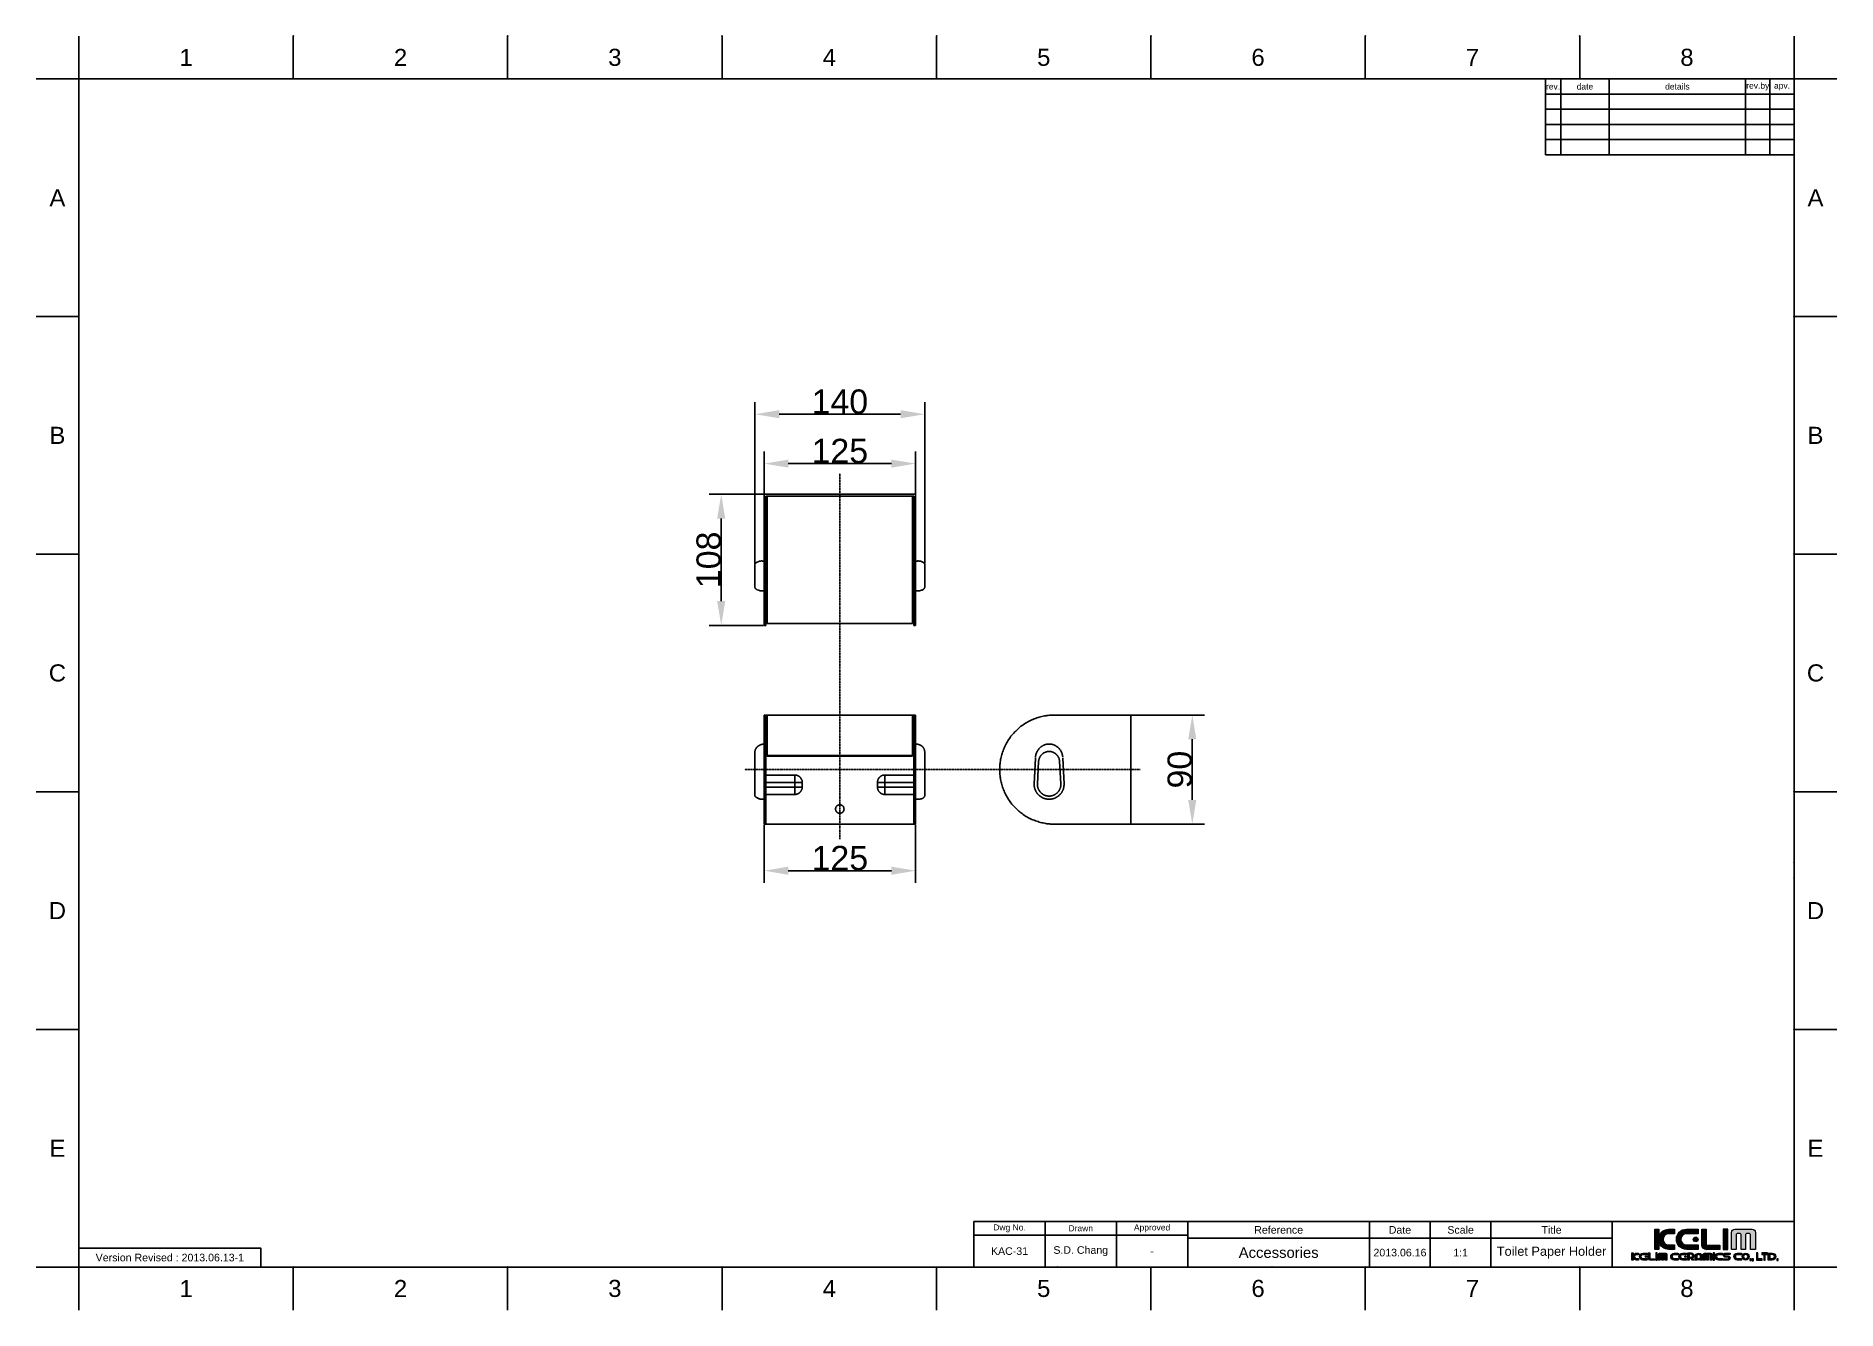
# Model space of a CAD drawing. Header units: millimetres. Extents: x 580 to 2065, y -13 to 1037.
import ezdxf

# ---------------------------------------------------------------- set-up
doc = ezdxf.new("R2010")
doc.units = ezdxf.units.MM
doc.header["$LTSCALE"] = 0.1
doc.linetypes.add('CENTER', pattern=[0.6, 0.375, -0.075, 0.075, -0.075])
for name, color, linetype in [('CEN', 1, 'CENTER'), ('DEFAULT', 7, 'Continuous'), ('FORM', 7, 'Continuous'), ('OUTLINE', 2, 'Continuous'), ('TEXT', 2, 'Continuous')]:
    doc.layers.add(name, color=color, linetype=linetype)
doc.styles.add('ARIAL', font='arial_0.ttf')
doc.styles.get("Standard").update_dxf_attribs({"font": 'arial_0.ttf'})
doc.dimstyles.new('DIMENSION STYLE 01', dxfattribs={"dimtxt": 20, "dimasz": 20, "dimexe": 10, "dimexo": 0.5, "dimgap": 0.09, "dimtad": 1, "dimtoh": 1, "dimdec": 0, "dimzin": 0, "dimdsep": 46, "dimtxsty": 'ARIAL', "dimcen": 0.5, "dimadec": 1, "dimazin": 0, "dimtfac": 1, "dimtdec": 4, "dimtofl": 0, "dimtmove": 0, "dimatfit": 3, "dimfxl": 1, "dimtolj": 1, "dimtzin": 0, "dimarcsym": 0})

msp = doc.modelspace()

# ---------------------------------------------------------------- texts
at = {"char_height": 14.1, "attachment_point": 5}
for s, width, insert in [('1', 50, (703.6, 1019.1)), ('2', 50, (880.4, 1019.1)), ('3', 50, (1057.1, 1019.1)), ('4', 50, (1233.9, 1019.1)), ('5', 50, (1410.7, 1019.1)), ('6', 50, (1587.4, 1019.1)), ('7', 50, (1764.2, 1019.1)), ('8', 50, (1941, 1019.1)), ('A', 10, (597.5, 903.4)), ('A', 10, (2047, 903.4)), ('B', 10, (597.5, 707.6)), ('B', 10, (2047, 707.6)), ('C', 10, (597.5, 511.7)), ('C', 10, (2047, 511.7)), ('D', 10, (597.5, 315.9)), ('D', 10, (2047, 315.9)), ('E', 10, (597.5, 120)), ('E', 10, (2047, 120)), ('1', 50, (703.6, 4.4)), ('2', 50, (880.4, 4.4)), ('3', 50, (1057.1, 4.4)), ('4', 50, (1233.9, 4.4)), ('5', 50, (1410.7, 4.4)), ('6', 50, (1587.4, 4.4)), ('7', 50, (1764.2, 4.4)), ('8', 50, (1941, 4.4))]:
    msp.add_mtext_dynamic_manual_height_columns(s, width=width, gutter_width=12.5, heights=[0], dxfattribs=dict(at, insert=insert))
at = {"layer": 'TEXT', "attachment_point": 5}
for s, width, insert, char_height in [('rev.', 5, (1830.6, 995.1), 5), ('date', 16, (1856.9, 995.1), 5), ('details', 45, (1933.1, 995.1), 5), ('rev.by', 8, (1999.4, 995.1), 5), ('apv.', 8, (2019.4, 995.1), 5), ('Dwg No.', 44.236, (1382.5, 54), 5), ('Drawn', 23.5, (1441.2, 54), 5), ('Approved', 23.5, (1500, 54), 5), ('Reference', 60, (1604.4, 52.7), 6.25), ('Date', 20, (1704.4, 52.7), 6.25), ('Scale', 20, (1754.4, 52.7), 6.25), ('Title', 40, (1829.4, 52.7), 6.25), ('Version Revised : 2013.06.13-1', 147.99, (690.2, 29.9), 6.25), ('KAC-31', 23.5, (1382.5, 35.2), 6.25), ('S.D. Chang', 46.414, (1441.2, 35.2), 6.25), ('-', 23.5, (1500, 35.2), 6.25), ('Accessories', 128.248, (1604.4, 34), 8.75), ('2013.06.16', 20, (1704.4, 34), 6.25), ('1:1', 20, (1754.4, 34), 6.25), ('Toilet Paper Holder', 94.603, (1829.4, 34), 7.5)]:
    msp.add_mtext_dynamic_manual_height_columns(s, width=width, gutter_width=12.5, heights=[0], dxfattribs=dict(at, insert=insert, char_height=char_height))

# ---------------------------------------------------------------- blocks, each defined once
blk = doc.blocks.new('*D155')
at = {"layer": 'DEFAULT', "color": 0, "lineweight": -2, "transparency": 16777216}
for p, q in [((1180.1, 659.5), (1180.1, 694.3)), ((1200.1, 684.3), (1285.1, 684.3)), ((1305.1, 659.5), (1305.1, 694.3))]:
    blk.add_line(p, q, dxfattribs=at)
at = {"layer": 'DEFAULT', "color": 0, "transparency": 16777216}
for points in [[(1200.1, 687.6), (1200.1, 681), (1180.1, 684.3)], [(1285.1, 687.6), (1285.1, 681), (1305.1, 684.3)]]:
    blk.add_solid(points, dxfattribs=at)
at = {"layer": 'Defpoints', "color": 0, "transparency": 16777216}
for p in [(1305.1, 684.3), (1180.1, 659), (1305.1, 659)]:
    blk.add_point(p, dxfattribs=at)
at = {"layer": 'DEFAULT', "color": 0, "transparency": 16777216, "insert": (1242.6, 694.6), "char_height": 20, "attachment_point": 5, "style": 'ARIAL'}
blk.add_mtext('\\A1;125', dxfattribs=at)
blk = doc.blocks.new('*D156')
at = {"layer": 'DEFAULT', "color": 0, "lineweight": -2, "transparency": 16777216}
for p, q in [((1172.6, 601.9), (1172.6, 735)), ((1312.6, 601.9), (1312.6, 735)), ((1292.6, 725), (1192.6, 725))]:
    blk.add_line(p, q, dxfattribs=at)
at = {"layer": 'DEFAULT', "color": 0, "transparency": 16777216}
for points in [[(1192.6, 728.4), (1192.6, 721.7), (1172.6, 725)], [(1292.6, 728.4), (1292.6, 721.7), (1312.6, 725)]]:
    blk.add_solid(points, dxfattribs=at)
at = {"layer": 'Defpoints', "color": 0, "transparency": 16777216}
for p in [(1172.6, 725), (1172.6, 601.4), (1312.6, 601.4)]:
    blk.add_point(p, dxfattribs=at)
at = {"layer": 'DEFAULT', "color": 0, "transparency": 16777216, "insert": (1242.6, 735.3), "char_height": 20, "attachment_point": 5, "style": 'ARIAL'}
blk.add_mtext('\\A1;140', dxfattribs=at)
blk = doc.blocks.new('*D157')
at = {"layer": 'DEFAULT', "color": 0, "lineweight": -2, "transparency": 16777216}
for p, q in [((1482.9, 477.1), (1543.2, 477.1)), ((1533.2, 457.1), (1533.2, 407.1)), ((1482.9, 387.1), (1543.2, 387.1))]:
    blk.add_line(p, q, dxfattribs=at)
at = {"layer": 'DEFAULT', "color": 0, "transparency": 16777216}
for points in [[(1529.8, 457.1), (1536.5, 457.1), (1533.2, 477.1)], [(1529.8, 407.1), (1536.5, 407.1), (1533.2, 387.1)]]:
    blk.add_solid(points, dxfattribs=at)
at = {"layer": 'Defpoints', "color": 0, "transparency": 16777216}
for p in [(1482.4, 477.1), (1482.4, 387.1), (1533.2, 387.1)]:
    blk.add_point(p, dxfattribs=at)
at = {"layer": 'DEFAULT', "color": 0, "transparency": 16777216, "insert": (1522.9, 432.1), "char_height": 20, "attachment_point": 5, "rotation": 90, "style": 'ARIAL'}
blk.add_mtext('\\A1;90', dxfattribs=at)
blk = doc.blocks.new('*D158')
at = {"layer": 'DEFAULT', "color": 0, "lineweight": -2, "transparency": 16777216}
for p, q in [((1179.6, 659), (1134.8, 659)), ((1144.8, 639), (1144.8, 571)), ((1179.6, 551), (1134.8, 551))]:
    blk.add_line(p, q, dxfattribs=at)
at = {"layer": 'DEFAULT', "color": 0, "transparency": 16777216}
for points in [[(1141.4, 639), (1148.1, 639), (1144.8, 659)], [(1141.4, 571), (1148.1, 571), (1144.8, 551)]]:
    blk.add_solid(points, dxfattribs=at)
at = {"layer": 'Defpoints', "color": 0, "transparency": 16777216}
for p in [(1180.1, 659), (1144.8, 551), (1180.1, 551)]:
    blk.add_point(p, dxfattribs=at)
at = {"layer": 'DEFAULT', "color": 0, "transparency": 16777216, "insert": (1134.5, 605), "char_height": 20, "attachment_point": 5, "rotation": 90, "style": 'ARIAL'}
blk.add_mtext('\\A1;108', dxfattribs=at)
blk = doc.blocks.new('*D159')
at = {"layer": 'DEFAULT', "color": 0, "lineweight": -2, "transparency": 16777216}
for p, q in [((1180.1, 386.6), (1180.1, 338.8)), ((1305.1, 386.6), (1305.1, 338.8)), ((1200.1, 348.8), (1285.1, 348.8))]:
    blk.add_line(p, q, dxfattribs=at)
at = {"layer": 'DEFAULT', "color": 0, "transparency": 16777216}
for points in [[(1200.1, 352.1), (1200.1, 345.4), (1180.1, 348.8)], [(1285.1, 352.1), (1285.1, 345.4), (1305.1, 348.8)]]:
    blk.add_solid(points, dxfattribs=at)
at = {"layer": 'Defpoints', "color": 0, "transparency": 16777216}
for p in [(1180.1, 387.1), (1305.1, 387.1), (1305.1, 348.8)]:
    blk.add_point(p, dxfattribs=at)
at = {"layer": 'DEFAULT', "color": 0, "transparency": 16777216, "insert": (1242.6, 359.1), "char_height": 20, "attachment_point": 5, "style": 'ARIAL'}
blk.add_mtext('\\A1;125', dxfattribs=at)

# ---------------------------------------------------------------- dimensions: what is measured, and where the dimension line sits
at = {"layer": 'DEFAULT'}
for base, p1, p2, picture, middle in [((1172.6, 725), (1312.6, 601.4), (1172.6, 601.4), '*D156', (1242.6, 735.3)), ((1305.1, 684.3), (1180.1, 659), (1305.1, 659), '*D155', (1242.6, 694.6)), ((1305.1, 348.8), (1180.1, 387.1), (1305.1, 387.1), '*D159', (1242.6, 359.1))]:
    dim = msp.add_linear_dim(base=base, p1=p1, p2=p2, dimstyle='DIMENSION STYLE 01', dxfattribs=at)
    dim.commit()
    dim.dimension.update_dxf_attribs({"geometry": picture, "text_midpoint": middle})
for base, p1, p2, picture, middle in [((1144.8, 551), (1180.1, 659), (1180.1, 551), '*D158', (1134.5, 605)), ((1533.2, 387.1), (1482.4, 477.1), (1482.4, 387.1), '*D157', (1522.9, 432.1))]:
    dim = msp.add_linear_dim(base=base, p1=p1, p2=p2, angle=90, dimstyle='DIMENSION STYLE 01', dxfattribs=at)
    dim.commit()
    dim.dimension.update_dxf_attribs({"geometry": picture, "text_midpoint": middle})

# ---------------------------------------------------------------- hatches: boundary and pattern name
at = {"layer": 'TEXT'}
h = msp.add_hatch(color=2, dxfattribs=at)
h.dxf.hatch_style = 2
edge = h.paths.add_edge_path()
edge.add_spline(control_points=[(1930.7, 40.4), (1930.7, 40.4), (1925.9, 40.4), (1925.9, 40.4), (1923.3, 40.4), (1921.3, 42.4), (1921.3, 44.9), (1921.3, 47.5), (1923.3, 49.5), (1925.9, 49.5), (1925.9, 49.5), (1930.7, 49.5), (1930.7, 49.5), (1930.7, 49.5), (1930.7, 53.3), (1930.7, 53.3), (1930.7, 53.3), (1925.9, 53.3), (1925.9, 53.3), (1922.1, 53.3), (1918.9, 50.7), (1917.9, 47.2), (1917.9, 47.2), (1917.9, 53.4), (1917.9, 53.4), (1917.9, 53.4), (1914.4, 53.4), (1914.4, 53.4), (1914.4, 53.4), (1914.4, 36.6), (1914.4, 36.6), (1914.4, 36.6), (1917.9, 36.6), (1917.9, 36.6), (1917.9, 36.6), (1917.9, 42.8), (1917.9, 42.8), (1918.9, 39.3), (1922.1, 36.7), (1925.9, 36.7), (1925.9, 36.7), (1930.7, 36.7), (1930.7, 36.7), (1930.7, 36.7), (1930.7, 40.4), (1930.7, 40.4)], knot_values=[0, 0, 0, 0, 1, 1, 1, 2, 2, 2, 3, 3, 3, 4, 4, 4, 5, 5, 5, 6, 6, 6, 7, 7, 7, 8, 8, 8, 9, 9, 9, 10, 10, 10, 11, 11, 11, 12, 12, 12, 13, 13, 13, 14, 14, 14, 15, 15, 15, 15], degree=3, periodic=0)
h = msp.add_hatch(color=256, dxfattribs=at)
h.dxf.hatch_style = 2
edge = h.paths.add_edge_path()
edge.add_spline(control_points=[(1940.6, 36.7), (1940.6, 36.7), (1950.2, 36.7), (1950.2, 36.7), (1950.2, 36.7), (1950.2, 40.4), (1950.2, 40.4), (1950.2, 40.4), (1940.6, 40.4), (1940.6, 40.4), (1938, 40.4), (1936, 42.4), (1936, 44.9), (1936, 47.5), (1938, 49.5), (1940.6, 49.5), (1940.6, 49.5), (1950.2, 49.5), (1950.2, 49.5), (1950.2, 49.5), (1950.2, 53.3), (1950.2, 53.3), (1950.2, 53.3), (1940.6, 53.3), (1940.6, 53.3), (1936, 53.3), (1932.3, 49.6), (1932.3, 45), (1932.3, 40.4), (1936, 36.7), (1940.6, 36.7)], knot_values=[0, 0, 0, 0, 1, 1, 1, 2, 2, 2, 3, 3, 3, 4, 4, 4, 5, 5, 5, 6, 6, 6, 7, 7, 7, 8, 8, 8, 9, 9, 9, 10, 10, 10, 10], degree=3, periodic=0)
h = msp.add_hatch(color=2, dxfattribs=at)
h.dxf.hatch_style = 2
edge = h.paths.add_edge_path()
edge.add_spline(control_points=[(1946.2, 44.9), (1946.2, 43.8), (1947.1, 42.9), (1948.2, 42.9), (1949.3, 42.9), (1950.2, 43.8), (1950.2, 44.9), (1950.2, 46), (1949.3, 46.9), (1948.2, 46.9), (1947.1, 46.9), (1946.2, 46), (1946.2, 44.9)], knot_values=[0, 0, 0, 0, 1, 1, 1, 2, 2, 2, 3, 3, 3, 4, 4, 4, 4], degree=3, periodic=0)
h = msp.add_hatch(color=2, dxfattribs=at)
h.dxf.hatch_style = 2
edge = h.paths.add_edge_path()
edge.add_spline(control_points=[(1956.7, 36.6), (1956.7, 36.6), (1968.1, 36.6), (1968.1, 36.6), (1968.1, 36.6), (1968.1, 40.1), (1968.1, 40.1), (1968.1, 40.1), (1956.8, 40.1), (1956.8, 40.1), (1956.8, 40.1), (1956.8, 40.1), (1956.8, 40.1), (1956.8, 40.1), (1956.8, 53.4), (1956.8, 53.4), (1956.8, 53.4), (1953.2, 53.4), (1953.2, 53.4), (1953.2, 53.4), (1953.2, 40.1), (1953.2, 40.1), (1953.2, 40.1), (1953.2, 40.1), (1953.2, 40.1), (1953.2, 38.1), (1954.8, 36.5), (1956.8, 36.5), (1956.8, 36.5), (1956.7, 36.6), (1956.7, 36.6)], knot_values=[0, 0, 0, 0, 1, 1, 1, 2, 2, 2, 3, 3, 3, 4, 4, 4, 5, 5, 5, 6, 6, 6, 7, 7, 7, 8, 8, 8, 9, 9, 9, 10, 10, 10, 10], degree=3, periodic=0)
h = msp.add_hatch(color=2, dxfattribs=at)
h.dxf.hatch_style = 2
h.paths.add_polyline_path([(1974.6, 53.4), (1971, 53.4), (1971, 36.6), (1974.6, 36.6)])
h = msp.add_hatch(color=2, dxfattribs=at)
h.dxf.hatch_style = 2
edge = h.paths.add_edge_path()
edge.add_spline(control_points=[(1994.8, 53.3), (1994.8, 53.3), (1980.4, 53.3), (1980.4, 53.3), (1978.9, 53.3), (1977.7, 52.2), (1977.7, 50.7), (1977.7, 50.7), (1977.7, 36.6), (1977.7, 36.6), (1977.7, 36.6), (1981.5, 36.6), (1981.5, 36.6), (1981.5, 36.6), (1981.5, 48.9), (1981.5, 48.9), (1981.5, 48.9), (1982.3, 49.7), (1982.3, 49.7), (1982.3, 49.7), (1984.9, 49.7), (1984.9, 49.7), (1984.9, 49.7), (1985.7, 48.9), (1985.7, 48.9), (1985.7, 48.9), (1985.7, 36.6), (1985.7, 36.6), (1985.7, 36.6), (1989.4, 36.6), (1989.4, 36.6), (1989.4, 36.6), (1989.4, 48.9), (1989.4, 48.9), (1989.4, 48.9), (1990.2, 49.7), (1990.2, 49.7), (1990.2, 49.7), (1992.7, 49.7), (1992.7, 49.7), (1992.7, 49.7), (1993.5, 48.9), (1993.5, 48.9), (1993.5, 48.9), (1993.5, 36.6), (1993.5, 36.6), (1993.5, 36.6), (1997.4, 36.6), (1997.4, 36.6), (1997.4, 36.6), (1997.4, 50.7), (1997.4, 50.7), (1997.4, 52.2), (1996.2, 53.3), (1994.8, 53.3)], knot_values=[0, 0, 0, 0, 1, 1, 1, 2, 2, 2, 3, 3, 3, 4, 4, 4, 5, 5, 5, 6, 6, 6, 7, 7, 7, 8, 8, 8, 9, 9, 9, 10, 10, 10, 11, 11, 11, 12, 12, 12, 13, 13, 13, 14, 14, 14, 15, 15, 15, 16, 16, 16, 17, 17, 17, 18, 18, 18, 18], degree=3, periodic=0)
h = msp.add_hatch(color=2, dxfattribs=at)
h.dxf.hatch_style = 2
edge = h.paths.add_edge_path()
edge.add_spline(control_points=[(1896.8, 31.5), (1896.8, 31.5), (1896.8, 33.7), (1896.8, 33.7), (1896.8, 33.7), (1895.5, 33.7), (1895.5, 33.7), (1895.5, 33.7), (1895.5, 27.8), (1895.5, 27.8), (1895.5, 27.8), (1896.8, 27.8), (1896.8, 27.8), (1896.8, 27.8), (1896.8, 29.9), (1896.8, 29.9), (1897.1, 28.7), (1898.2, 27.8), (1899.5, 27.8), (1899.5, 27.8), (1901.2, 27.8), (1901.2, 27.8), (1901.2, 27.8), (1901.2, 29.1), (1901.2, 29.1), (1901.2, 29.1), (1899.5, 29.1), (1899.5, 29.1), (1898.6, 29.1), (1897.9, 29.8), (1897.9, 30.7), (1897.9, 31.6), (1898.6, 32.3), (1899.5, 32.3), (1899.5, 32.3), (1901.2, 32.3), (1901.2, 32.3), (1901.2, 32.3), (1901.2, 33.6), (1901.2, 33.6), (1901.2, 33.6), (1899.5, 33.6), (1899.5, 33.6), (1898.2, 33.6), (1897.1, 32.7), (1896.8, 31.5)], knot_values=[0, 0, 0, 0, 1, 1, 1, 2, 2, 2, 3, 3, 3, 4, 4, 4, 5, 5, 5, 6, 6, 6, 7, 7, 7, 8, 8, 8, 9, 9, 9, 10, 10, 10, 11, 11, 11, 12, 12, 12, 13, 13, 13, 14, 14, 14, 15, 15, 15, 15], degree=3, periodic=0)
h = msp.add_hatch(color=2, dxfattribs=at)
h.dxf.hatch_style = 2
edge = h.paths.add_edge_path()
edge.add_spline(control_points=[(1901.8, 30.7), (1901.8, 29.1), (1903.1, 27.8), (1904.7, 27.8), (1904.7, 27.8), (1908, 27.8), (1908, 27.8), (1908, 27.8), (1908, 29.1), (1908, 29.1), (1908, 29.1), (1904.7, 29.1), (1904.7, 29.1), (1903.8, 29.1), (1903.1, 29.8), (1903.1, 30.7), (1903.1, 31.6), (1903.8, 32.3), (1904.7, 32.3), (1904.7, 32.3), (1908, 32.3), (1908, 32.3), (1908, 32.3), (1908, 33.6), (1908, 33.6), (1908, 33.6), (1904.7, 33.6), (1904.7, 33.6), (1903.1, 33.6), (1901.8, 32.3), (1901.8, 30.7)], knot_values=[0, 0, 0, 0, 1, 1, 1, 2, 2, 2, 3, 3, 3, 4, 4, 4, 5, 5, 5, 6, 6, 6, 7, 7, 7, 8, 8, 8, 9, 9, 9, 10, 10, 10, 10], degree=3, periodic=0)
h = msp.add_hatch(color=2, dxfattribs=at)
h.dxf.hatch_style = 2
edge = h.paths.add_edge_path()
edge.add_spline(control_points=[(1906.6, 30.7), (1906.6, 30.3), (1906.9, 30), (1907.3, 30), (1907.7, 30), (1908, 30.3), (1908, 30.7), (1908, 31.1), (1907.7, 31.4), (1907.3, 31.4), (1906.9, 31.4), (1906.6, 31.1), (1906.6, 30.7)], knot_values=[0, 0, 0, 0, 1, 1, 1, 2, 2, 2, 3, 3, 3, 4, 4, 4, 4], degree=3, periodic=0)
h = msp.add_hatch(color=2, dxfattribs=at)
h.dxf.hatch_style = 2
edge = h.paths.add_edge_path()
edge.add_spline(control_points=[(1910.3, 29), (1910.3, 29), (1910.3, 33.7), (1910.3, 33.7), (1910.3, 33.7), (1909.1, 33.7), (1909.1, 33.7), (1909.1, 33.7), (1909.1, 29), (1909.1, 29), (1909.1, 29), (1909.1, 29), (1909.1, 29), (1909.1, 28.3), (1909.6, 27.8), (1910.3, 27.8), (1910.3, 27.8), (1910.3, 27.8), (1910.3, 27.8), (1910.3, 27.8), (1914.3, 27.8), (1914.3, 27.8), (1914.3, 27.8), (1914.3, 29), (1914.3, 29), (1914.3, 29), (1910.3, 29), (1910.3, 29), (1910.3, 29), (1910.3, 29), (1910.3, 29)], knot_values=[0, 0, 0, 0, 1, 1, 1, 2, 2, 2, 3, 3, 3, 4, 4, 4, 5, 5, 5, 6, 6, 6, 7, 7, 7, 8, 8, 8, 9, 9, 9, 10, 10, 10, 10], degree=3, periodic=0)
h = msp.add_hatch(color=2, dxfattribs=at)
h.dxf.hatch_style = 2
h.paths.add_polyline_path([(1915.3, 27.8), (1916.5, 27.8), (1916.5, 33.7), (1915.3, 33.7)])
h = msp.add_hatch(color=2, dxfattribs=at)
h.dxf.hatch_style = 2
edge = h.paths.add_edge_path()
edge.add_spline(control_points=[(1923.6, 33.6), (1923.6, 33.6), (1918.5, 33.6), (1918.5, 33.6), (1918, 33.6), (1917.6, 33.2), (1917.6, 32.7), (1917.6, 32.7), (1917.6, 27.8), (1917.6, 27.8), (1917.6, 27.8), (1918.9, 27.8), (1918.9, 27.8), (1918.9, 27.8), (1918.9, 32.1), (1918.9, 32.1), (1918.9, 32.1), (1919.2, 32.4), (1919.2, 32.4), (1919.2, 32.4), (1920.1, 32.4), (1920.1, 32.4), (1920.1, 32.4), (1920.4, 32.1), (1920.4, 32.1), (1920.4, 32.1), (1920.4, 27.8), (1920.4, 27.8), (1920.4, 27.8), (1921.7, 27.8), (1921.7, 27.8), (1921.7, 27.8), (1921.7, 32.1), (1921.7, 32.1), (1921.7, 32.1), (1922, 32.4), (1922, 32.4), (1922, 32.4), (1922.8, 32.4), (1922.8, 32.4), (1922.8, 32.4), (1923.1, 32.1), (1923.1, 32.1), (1923.1, 32.1), (1923.1, 27.8), (1923.1, 27.8), (1923.1, 27.8), (1924.5, 27.8), (1924.5, 27.8), (1924.5, 27.8), (1924.5, 32.7), (1924.5, 32.7), (1924.5, 33.2), (1924.1, 33.6), (1923.6, 33.6)], knot_values=[0, 0, 0, 0, 1, 1, 1, 2, 2, 2, 3, 3, 3, 4, 4, 4, 5, 5, 5, 6, 6, 6, 7, 7, 7, 8, 8, 8, 9, 9, 9, 10, 10, 10, 11, 11, 11, 12, 12, 12, 13, 13, 13, 14, 14, 14, 15, 15, 15, 16, 16, 16, 17, 17, 17, 18, 18, 18, 18], degree=3, periodic=0)
h = msp.add_hatch(color=2, dxfattribs=at)
h.dxf.hatch_style = 2
edge = h.paths.add_edge_path()
edge.add_spline(control_points=[(1927.6, 30.7), (1927.6, 29.1), (1928.9, 27.8), (1930.5, 27.8), (1930.5, 27.8), (1933.8, 27.8), (1933.8, 27.8), (1933.8, 27.8), (1933.8, 29.1), (1933.8, 29.1), (1933.8, 29.1), (1930.4, 29.1), (1930.4, 29.1), (1929.6, 29.1), (1928.8, 29.8), (1928.8, 30.7), (1928.8, 31.6), (1929.6, 32.3), (1930.4, 32.3), (1930.4, 32.3), (1933.8, 32.3), (1933.8, 32.3), (1933.8, 32.3), (1933.8, 33.6), (1933.8, 33.6), (1933.8, 33.6), (1930.5, 33.6), (1930.5, 33.6), (1928.9, 33.6), (1927.6, 32.3), (1927.6, 30.7)], knot_values=[0, 0, 0, 0, 1, 1, 1, 2, 2, 2, 3, 3, 3, 4, 4, 4, 5, 5, 5, 6, 6, 6, 7, 7, 7, 8, 8, 8, 9, 9, 9, 10, 10, 10, 10], degree=3, periodic=0)
h = msp.add_hatch(color=2, dxfattribs=at)
h.dxf.hatch_style = 2
edge = h.paths.add_edge_path()
edge.add_spline(control_points=[(1934.4, 30.7), (1934.4, 29.1), (1935.7, 27.8), (1937.3, 27.8), (1937.3, 27.8), (1940.6, 27.8), (1940.6, 27.8), (1940.6, 27.8), (1940.6, 29.1), (1940.6, 29.1), (1940.6, 29.1), (1937.3, 29.1), (1937.3, 29.1), (1936.4, 29.1), (1935.7, 29.8), (1935.7, 30.7), (1935.7, 31.6), (1936.4, 32.3), (1937.3, 32.3), (1937.3, 32.3), (1940.6, 32.3), (1940.6, 32.3), (1940.6, 32.3), (1940.6, 33.6), (1940.6, 33.6), (1940.6, 33.6), (1937.3, 33.6), (1937.3, 33.6), (1935.7, 33.6), (1934.4, 32.3), (1934.4, 30.7)], knot_values=[0, 0, 0, 0, 1, 1, 1, 2, 2, 2, 3, 3, 3, 4, 4, 4, 5, 5, 5, 6, 6, 6, 7, 7, 7, 8, 8, 8, 9, 9, 9, 10, 10, 10, 10], degree=3, periodic=0)
h = msp.add_hatch(color=2, dxfattribs=at)
h.dxf.hatch_style = 2
edge = h.paths.add_edge_path()
edge.add_spline(control_points=[(1939.2, 30.7), (1939.2, 30.3), (1939.5, 30), (1939.9, 30), (1940.3, 30), (1940.6, 30.3), (1940.6, 30.7), (1940.6, 31.1), (1940.3, 31.4), (1939.9, 31.4), (1939.5, 31.4), (1939.2, 31.1), (1939.2, 30.7)], knot_values=[0, 0, 0, 0, 1, 1, 1, 2, 2, 2, 3, 3, 3, 4, 4, 4, 4], degree=3, periodic=0)
h = msp.add_hatch(color=2, dxfattribs=at)
h.dxf.hatch_style = 2
edge = h.paths.add_edge_path()
edge.add_spline(control_points=[(1946.9, 31.5), (1946.9, 32.7), (1945.8, 33.7), (1944.4, 33.7), (1944.4, 33.7), (1942.8, 33.7), (1942.8, 33.7), (1942.8, 33.7), (1941.6, 33.7), (1941.6, 33.7), (1941.6, 33.7), (1941.6, 32.7), (1941.6, 32.7), (1941.6, 32.7), (1941.6, 30.3), (1941.6, 30.3), (1941.6, 30.3), (1941.6, 29.3), (1941.6, 29.3), (1941.6, 29.3), (1941.6, 27.8), (1941.6, 27.8), (1941.6, 27.8), (1942.8, 27.8), (1942.8, 27.8), (1942.8, 27.8), (1942.8, 29.3), (1942.8, 29.3), (1942.8, 29.3), (1944.3, 29.3), (1944.3, 29.3), (1944.3, 29.3), (1945.6, 27.8), (1945.6, 27.8), (1945.6, 27.8), (1946.9, 27.8), (1946.9, 27.8), (1946.9, 27.8), (1945.4, 29.5), (1945.4, 29.5), (1946.3, 29.8), (1946.9, 30.6), (1946.9, 31.5)], knot_values=[0, 0, 0, 0, 1, 1, 1, 2, 2, 2, 3, 3, 3, 4, 4, 4, 5, 5, 5, 6, 6, 6, 7, 7, 7, 8, 8, 8, 9, 9, 9, 10, 10, 10, 11, 11, 11, 12, 12, 12, 13, 13, 13, 14, 14, 14, 14], degree=3, periodic=0)
edge = h.paths.add_edge_path()
edge.add_spline(control_points=[(1944.4, 30.3), (1944.4, 30.3), (1942.8, 30.3), (1942.8, 30.3), (1942.8, 30.3), (1942.8, 32.7), (1942.8, 32.7), (1942.8, 32.7), (1944.4, 32.7), (1944.4, 32.7), (1945.2, 32.7), (1945.8, 32.2), (1945.8, 31.5), (1945.8, 30.8), (1945.2, 30.3), (1944.4, 30.3)], knot_values=[0, 0, 0, 0, 1, 1, 1, 2, 2, 2, 3, 3, 3, 4, 4, 4, 5, 5, 5, 5], degree=3, periodic=0)
h = msp.add_hatch(color=2, dxfattribs=at)
h.dxf.hatch_style = 2
edge = h.paths.add_edge_path()
edge.add_spline(control_points=[(1950.7, 33.6), (1949.1, 33.6), (1947.8, 32.4), (1947.8, 30.9), (1947.8, 30.9), (1947.8, 27.8), (1947.8, 27.8), (1947.8, 27.8), (1949.1, 27.8), (1949.1, 27.8), (1949.1, 27.8), (1949.1, 31), (1949.1, 31), (1949.1, 31.8), (1949.8, 32.4), (1950.7, 32.4), (1951.6, 32.4), (1952.3, 31.8), (1952.3, 31), (1952.3, 31), (1952.3, 27.8), (1952.3, 27.8), (1952.3, 27.8), (1953.6, 27.8), (1953.6, 27.8), (1953.6, 27.8), (1953.6, 30.9), (1953.6, 30.9), (1953.6, 32.4), (1952.3, 33.6), (1950.7, 33.6)], knot_values=[0, 0, 0, 0, 1, 1, 1, 2, 2, 2, 3, 3, 3, 4, 4, 4, 5, 5, 5, 6, 6, 6, 7, 7, 7, 8, 8, 8, 9, 9, 9, 10, 10, 10, 10], degree=3, periodic=0)
h = msp.add_hatch(color=2, dxfattribs=at)
h.dxf.hatch_style = 2
edge = h.paths.add_edge_path()
edge.add_spline(control_points=[(1960.5, 33.6), (1960.5, 33.6), (1955.5, 33.6), (1955.5, 33.6), (1955, 33.6), (1954.5, 33.2), (1954.5, 32.7), (1954.5, 32.7), (1954.5, 27.8), (1954.5, 27.8), (1954.5, 27.8), (1955.9, 27.8), (1955.9, 27.8), (1955.9, 27.8), (1955.9, 32.1), (1955.9, 32.1), (1955.9, 32.1), (1956.2, 32.4), (1956.2, 32.4), (1956.2, 32.4), (1957, 32.4), (1957, 32.4), (1957, 32.4), (1957.3, 32.1), (1957.3, 32.1), (1957.3, 32.1), (1957.3, 27.8), (1957.3, 27.8), (1957.3, 27.8), (1958.6, 27.8), (1958.6, 27.8), (1958.6, 27.8), (1958.6, 32.1), (1958.6, 32.1), (1958.6, 32.1), (1958.9, 32.4), (1958.9, 32.4), (1958.9, 32.4), (1959.8, 32.4), (1959.8, 32.4), (1959.8, 32.4), (1960.1, 32.1), (1960.1, 32.1), (1960.1, 32.1), (1960.1, 27.8), (1960.1, 27.8), (1960.1, 27.8), (1961.4, 27.8), (1961.4, 27.8), (1961.4, 27.8), (1961.4, 32.7), (1961.4, 32.7), (1961.4, 33.2), (1961, 33.6), (1960.5, 33.6)], knot_values=[0, 0, 0, 0, 1, 1, 1, 2, 2, 2, 3, 3, 3, 4, 4, 4, 5, 5, 5, 6, 6, 6, 7, 7, 7, 8, 8, 8, 9, 9, 9, 10, 10, 10, 11, 11, 11, 12, 12, 12, 13, 13, 13, 14, 14, 14, 15, 15, 15, 16, 16, 16, 17, 17, 17, 18, 18, 18, 18], degree=3, periodic=0)
h = msp.add_hatch(color=2, dxfattribs=at)
h.dxf.hatch_style = 2
h.paths.add_polyline_path([(1962.5, 27.8), (1963.7, 27.8), (1963.7, 33.7), (1962.5, 33.7)])
h = msp.add_hatch(color=2, dxfattribs=at)
h.dxf.hatch_style = 2
edge = h.paths.add_edge_path()
edge.add_spline(control_points=[(1964.1, 30.7), (1964.1, 29.1), (1965.4, 27.8), (1967, 27.8), (1967, 27.8), (1970.3, 27.8), (1970.3, 27.8), (1970.3, 27.8), (1970.3, 29.1), (1970.3, 29.1), (1970.3, 29.1), (1967, 29.1), (1967, 29.1), (1966.1, 29.1), (1965.4, 29.8), (1965.4, 30.7), (1965.4, 31.6), (1966.1, 32.3), (1967, 32.3), (1967, 32.3), (1970.3, 32.3), (1970.3, 32.3), (1970.3, 32.3), (1970.3, 33.6), (1970.3, 33.6), (1970.3, 33.6), (1967, 33.6), (1967, 33.6), (1965.4, 33.6), (1964.1, 32.3), (1964.1, 30.7)], knot_values=[0, 0, 0, 0, 1, 1, 1, 2, 2, 2, 3, 3, 3, 4, 4, 4, 5, 5, 5, 6, 6, 6, 7, 7, 7, 8, 8, 8, 9, 9, 9, 10, 10, 10, 10], degree=3, periodic=0)
h = msp.add_hatch(color=2, dxfattribs=at)
h.dxf.hatch_style = 2
edge = h.paths.add_edge_path()
edge.add_spline(control_points=[(1971, 31.8), (1971, 30), (1972.8, 30.2), (1972.8, 30.2), (1972.8, 30.2), (1972.8, 30.2), (1972.8, 30.2), (1972.8, 30.2), (1974.8, 30.2), (1974.8, 30.2), (1974.8, 30.2), (1975.1, 30.2), (1975.1, 30.2), (1975.1, 30.2), (1975.6, 30.1), (1975.6, 29.7), (1975.6, 29.2), (1975.3, 29), (1975.1, 29), (1975.1, 29), (1971, 29), (1971, 29), (1971, 29), (1971, 27.8), (1971, 27.8), (1971, 27.8), (1975.1, 27.8), (1975.1, 27.8), (1975.1, 27.8), (1976.7, 27.8), (1976.7, 29.6), (1976.7, 31.4), (1974.8, 31.3), (1974.8, 31.3), (1974.8, 31.3), (1974.8, 31.3), (1974.8, 31.3), (1974.8, 31.3), (1972.8, 31.3), (1972.8, 31.3), (1972.8, 31.3), (1972.5, 31.3), (1972.5, 31.3), (1972.5, 31.3), (1972, 31.3), (1972, 31.8), (1972, 32.3), (1972.3, 32.4), (1972.5, 32.4), (1972.5, 32.4), (1976.7, 32.4), (1976.7, 32.4), (1976.7, 32.4), (1976.7, 33.6), (1976.7, 33.6), (1976.7, 33.6), (1972.5, 33.6), (1972.5, 33.6), (1972.5, 33.6), (1971, 33.6), (1971, 31.8)], knot_values=[0, 0, 0, 0, 1, 1, 1, 2, 2, 2, 3, 3, 3, 4, 4, 4, 5, 5, 5, 6, 6, 6, 7, 7, 7, 8, 8, 8, 9, 9, 9, 10, 10, 10, 11, 11, 11, 12, 12, 12, 13, 13, 13, 14, 14, 14, 15, 15, 15, 16, 16, 16, 17, 17, 17, 18, 18, 18, 19, 19, 19, 20, 20, 20, 20], degree=3, periodic=0)
h = msp.add_hatch(color=2, dxfattribs=at)
h.dxf.hatch_style = 2
edge = h.paths.add_edge_path()
edge.add_spline(control_points=[(1979.6, 30.7), (1979.6, 29.1), (1980.9, 27.8), (1982.5, 27.8), (1982.5, 27.8), (1985.9, 27.8), (1985.9, 27.8), (1985.9, 27.8), (1985.9, 29.1), (1985.9, 29.1), (1985.9, 29.1), (1982.5, 29.1), (1982.5, 29.1), (1981.6, 29.1), (1980.9, 29.8), (1980.9, 30.7), (1980.9, 31.6), (1981.6, 32.3), (1982.5, 32.3), (1982.5, 32.3), (1985.9, 32.3), (1985.9, 32.3), (1985.9, 32.3), (1985.9, 33.6), (1985.9, 33.6), (1985.9, 33.6), (1982.5, 33.6), (1982.5, 33.6), (1980.9, 33.6), (1979.6, 32.3), (1979.6, 30.7)], knot_values=[0, 0, 0, 0, 1, 1, 1, 2, 2, 2, 3, 3, 3, 4, 4, 4, 5, 5, 5, 6, 6, 6, 7, 7, 7, 8, 8, 8, 9, 9, 9, 10, 10, 10, 10], degree=3, periodic=0)
h = msp.add_hatch(color=2, dxfattribs=at)
h.dxf.hatch_style = 2
edge = h.paths.add_edge_path()
edge.add_spline(control_points=[(1989.4, 33.6), (1987.8, 33.6), (1986.5, 32.3), (1986.5, 30.7), (1986.5, 29.1), (1987.8, 27.8), (1989.4, 27.8), (1991, 27.8), (1992.3, 29.1), (1992.3, 30.7), (1992.3, 32.3), (1991, 33.6), (1989.4, 33.6)], knot_values=[0, 0, 0, 0, 1, 1, 1, 2, 2, 2, 3, 3, 3, 4, 4, 4, 4], degree=3, periodic=0)
edge = h.paths.add_edge_path()
edge.add_spline(control_points=[(1989.4, 29), (1988.4, 29), (1987.7, 29.7), (1987.7, 30.7), (1987.7, 31.7), (1988.4, 32.5), (1989.4, 32.5), (1990.4, 32.5), (1991.2, 31.7), (1991.2, 30.7), (1991.2, 29.7), (1990.4, 29), (1989.4, 29)], knot_values=[0, 0, 0, 0, 1, 1, 1, 2, 2, 2, 3, 3, 3, 4, 4, 4, 4], degree=3, periodic=0)
h = msp.add_hatch(color=2, dxfattribs=at)
h.dxf.hatch_style = 2
h.paths.add_polyline_path([(1999.5, 33.7), (1998.3, 33.7), (1998.3, 29), (1998.3, 27.8), (1999.5, 27.8), (2002.9, 27.8), (2002.9, 29), (1999.5, 29)])
h = msp.add_hatch(color=2, dxfattribs=at)
h.dxf.hatch_style = 2
h.paths.add_polyline_path([(2004.4, 33.7), (2002.8, 33.7), (2002.8, 32.4), (2004.4, 32.4), (2004.4, 27.8), (2005.6, 27.8), (2005.6, 32.4), (2007.3, 32.4), (2007.3, 33.7), (2005.6, 33.7)])
h = msp.add_hatch(color=2, dxfattribs=at)
h.dxf.hatch_style = 2
edge = h.paths.add_edge_path()
edge.add_spline(control_points=[(2011.4, 33.6), (2011.4, 33.6), (2008.1, 33.6), (2008.1, 33.6), (2008.1, 33.6), (2008.1, 27.8), (2008.1, 27.8), (2008.1, 27.8), (2011.4, 27.8), (2011.4, 27.8), (2013, 27.8), (2014.3, 29.1), (2014.3, 30.7), (2014.3, 32.3), (2013, 33.6), (2011.4, 33.6)], knot_values=[0, 0, 0, 0, 1, 1, 1, 2, 2, 2, 3, 3, 3, 4, 4, 4, 5, 5, 5, 5], degree=3, periodic=0)
edge = h.paths.add_edge_path()
edge.add_spline(control_points=[(2011.5, 29.2), (2011.5, 29.2), (2009.3, 29.2), (2009.3, 29.2), (2009.3, 29.2), (2009.3, 32.4), (2009.3, 32.4), (2009.3, 32.4), (2011.5, 32.4), (2011.5, 32.4), (2012.3, 32.4), (2013.1, 31.6), (2013.1, 30.8), (2013.1, 29.9), (2012.3, 29.2), (2011.5, 29.2)], knot_values=[0, 0, 0, 0, 1, 1, 1, 2, 2, 2, 3, 3, 3, 4, 4, 4, 5, 5, 5, 5], degree=3, periodic=0)
h = msp.add_hatch(color=2, dxfattribs=at)
h.dxf.hatch_style = 2
edge = h.paths.add_edge_path()
edge.add_spline(control_points=[(1950.8, 29.3), (1950.4, 29.3), (1950.1, 29), (1950.1, 28.6), (1950.1, 28.2), (1950.4, 27.9), (1950.8, 27.9), (1951.2, 27.9), (1951.5, 28.2), (1951.5, 28.6), (1951.5, 29), (1951.2, 29.3), (1950.8, 29.3)], knot_values=[0, 0, 0, 0, 1, 1, 1, 2, 2, 2, 3, 3, 3, 4, 4, 4, 4], degree=3, periodic=0)
h = msp.add_hatch(color=2, dxfattribs=at)
h.dxf.hatch_style = 2
h.paths.add_polyline_path([(1992.8, 27.6), (1994.1, 27.6), (1994.1, 28.9), (1992.8, 28.9)])
h = msp.add_hatch(color=2, dxfattribs=at)
h.dxf.hatch_style = 2
h.paths.add_polyline_path([(1994.7, 27.6), (1995.2, 27.6), (1994.8, 27.3), (1995.6, 27.3), (1996, 27.6), (1996, 28.9), (1994.7, 28.9)])
h = msp.add_hatch(color=2, dxfattribs=at)
h.dxf.hatch_style = 2
h.paths.add_polyline_path([(2015, 27.6), (2016.3, 27.6), (2016.3, 28.9), (2015, 28.9)])

# ---------------------------------------------------------------- linework, layer by layer
for p, q in [((615.2, 1001.4), (615.2, 1036.7)), ((792, 1001.4), (792, 1036.7)), ((968.7, 1001.4), (968.7, 1036.7)), ((1145.5, 1001.4), (1145.5, 1036.7)), ((1322.3, 1001.4), (1322.3, 1036.7)), ((1499, 1001.4), (1499, 1036.7)), ((1675.8, 1001.4), (1675.8, 1036.7)), ((1852.6, 1001.4), (1852.6, 1036.7)), ((2029.4, 1001.4), (2029.4, 1036.7)), ((615.2, 1001.4), (579.9, 1001.4)), ((2029.4, 1001.4), (615.2, 1001.4)), ((615.2, 1001.4), (615.2, 22.1)), ((2029.4, 22.1), (2029.4, 1001.4)), ((2029.4, 1001.4), (2064.7, 1001.4)), ((615.2, 805.5), (579.9, 805.5)), ((2029.4, 805.5), (2064.7, 805.5)), ((615.2, 609.7), (579.9, 609.7)), ((2029.4, 609.7), (2064.7, 609.7)), ((615.2, 413.8), (579.9, 413.8)), ((2029.4, 413.8), (2064.7, 413.8)), ((615.2, 217.9), (579.9, 217.9)), ((2029.4, 217.9), (2064.7, 217.9)), ((615.2, 22.1), (579.9, 22.1)), ((615.2, 22.1), (2029.4, 22.1)), ((615.2, 22.1), (615.2, -13.3)), ((792, 22.1), (792, -13.3)), ((968.7, 22.1), (968.7, -13.3)), ((1145.5, 22.1), (1145.5, -13.3)), ((1322.3, 22.1), (1322.3, -13.3)), ((1499, 22.1), (1499, -13.3)), ((1675.8, 22.1), (1675.8, -13.3)), ((1852.6, 22.1), (1852.6, -13.3)), ((2029.4, 22.1), (2064.7, 22.1)), ((2029.4, 22.1), (2029.4, -13.3))]:
    msp.add_line(p, q)
for p in [(792, 1036.7), (968.7, 1036.7), (1145.5, 1036.7), (1322.3, 1036.7), (1499, 1036.7), (1675.8, 1036.7), (1852.6, 1036.7), (2029.4, 805.5), (2029.4, 609.7), (2029.4, 413.8), (2029.4, 355.4), (2029.4, 342.9), (2029.4, 217.9), (792, 22.1), (968.7, 22.1), (1145.5, 22.1), (1422.3, 22.1), (1599, 22.1), (1675.8, 22.1), (1852.6, 22.1)]:
    msp.add_point(p)
at = {"layer": 'CEN'}
for p, q in [((1242.6, 676.2), (1242.6, 374.8)), ((1164, 432.1), (1490.6, 432.1))]:
    msp.add_line(p, q, dxfattribs=at)
at = {"layer": 'FORM'}
for p, q in [((1824.4, 1001.4), (1824.4, 938.9)), ((1836.9, 1001.4), (1836.9, 938.9)), ((1876.9, 1001.4), (1876.9, 938.9)), ((1989.4, 1001.4), (1989.4, 938.9)), ((2009.4, 1001.4), (2009.4, 938.9)), ((2029.4, 988.9), (1824.4, 988.9)), ((2029.4, 976.4), (1824.4, 976.4)), ((2029.4, 963.9), (1824.4, 963.9)), ((2029.4, 951.4), (1824.4, 951.4)), ((2029.4, 938.9), (1824.4, 938.9)), ((1353.1, 59.6), (2029.4, 59.6)), ((1353.1, 59.6), (1353.1, 22.1)), ((1411.9, 59.6), (1411.9, 22.1)), ((1470.6, 22.1), (1470.6, 59.6)), ((1529.4, 22.1), (1529.4, 59.6)), ((1679.4, 22.1), (1679.4, 59.6)), ((1679.4, 22.1), (1679.4, 59.6)), ((1679.4, 22.1), (1679.4, 59.6)), ((1729.4, 22.1), (1729.4, 59.6)), ((1779.4, 22.1), (1779.4, 59.6)), ((1879.4, 22.1), (1879.4, 59.6)), ((1529.4, 48.3), (1353.1, 48.3)), ((1529.4, 45.8), (1879.4, 45.8))]:
    msp.add_line(p, q, dxfattribs=at)
msp.add_lwpolyline([(615.2, 22.1), (765.2, 22.1), (765.2, 37.7), (615.2, 37.7)], close=True, dxfattribs=at)
at = {"layer": 'OUTLINE'}
for p, q in [((1180.1, 659), (1305.1, 659)), ((1180.1, 659), (1180.1, 596)), ((1181.5, 657.5), (1181.5, 551)), ((1182.7, 657.5), (1181.5, 657.5)), ((1182.7, 657.5), (1182.7, 596)), ((1302.4, 657.5), (1182.7, 657.5)), ((1303.6, 657.5), (1302.4, 657.5)), ((1302.4, 657.5), (1302.4, 596)), ((1303.6, 596), (1303.6, 657.5)), ((1305.1, 659), (1305.1, 551)), ((1172.6, 601.4), (1172.7, 601.6)), ((1172.6, 601.4), (1172.6, 582.1)), ((1172.7, 601.6), (1172.9, 601.8)), ((1172.9, 601.9), (1173, 602)), ((1172.9, 601.8), (1172.9, 601.9)), ((1173, 602), (1173.1, 602.1)), ((1173.1, 602.1), (1173.2, 602.2)), ((1173.2, 602.3), (1173.3, 602.4)), ((1173.2, 602.2), (1173.2, 602.3)), ((1173.3, 602.4), (1173.3, 602.4)), ((1173.3, 602.4), (1173.4, 602.4)), ((1173.4, 602.4), (1173.4, 602.5)), ((1173.4, 602.5), (1173.5, 602.5)), ((1173.5, 602.5), (1173.5, 602.6)), ((1173.5, 602.6), (1173.6, 602.6)), ((1173.6, 602.6), (1173.6, 602.7)), ((1173.6, 602.7), (1173.7, 602.7)), ((1173.7, 602.7), (1173.8, 602.8)), ((1173.7, 602.7), (1173.7, 602.7)), ((1173.8, 602.8), (1173.9, 602.8)), ((1173.9, 602.8), (1173.9, 602.9)), ((1173.9, 602.9), (1174, 602.9)), ((1174, 602.9), (1174.1, 602.9)), ((1174.1, 602.9), (1174.2, 603)), ((1174.2, 603), (1174.3, 603)), ((1174.3, 603), (1174.5, 603.1)), ((1174.5, 603.1), (1175.7, 603.5)), ((1175.7, 603.5), (1176.3, 603.8)), ((1176.3, 603.8), (1176.4, 603.8)), ((1176.4, 603.8), (1176.5, 603.8)), ((1176.5, 603.8), (1176.6, 603.9)), ((1176.6, 603.9), (1176.7, 603.9)), ((1176.7, 603.9), (1176.8, 603.9)), ((1176.8, 603.9), (1176.9, 603.9)), ((1176.9, 603.9), (1177, 604)), ((1177, 604), (1177.1, 604)), ((1177.1, 604), (1177.2, 604)), ((1177.2, 604), (1177.3, 604)), ((1177.3, 604), (1177.4, 604)), ((1177.4, 604), (1177.5, 604)), ((1177.5, 604), (1177.6, 604.1)), ((1177.6, 604.1), (1177.8, 604.1)), ((1177.8, 604.1), (1177.9, 604.1)), ((1177.9, 604.1), (1178, 604.1)), ((1178, 604.1), (1178.1, 604.1)), ((1178.1, 604.1), (1178.2, 604.1)), ((1178.2, 604.1), (1178.3, 604.1)), ((1178.3, 604.1), (1178.5, 604.1)), ((1178.5, 604.1), (1178.6, 604)), ((1178.6, 604), (1178.7, 604)), ((1178.7, 604), (1178.8, 604)), ((1178.8, 604), (1179, 604)), ((1179, 604), (1179.2, 604)), ((1179.2, 604), (1179.3, 603.9)), ((1179.3, 603.9), (1179.6, 603.9)), ((1179.6, 603.9), (1179.8, 603.8)), ((1179.8, 603.8), (1180.1, 603.7)), ((1180.1, 596), (1180.1, 551)), ((1182.7, 601.5), (1181.5, 601.5)), ((1181.5, 601.5), (1181.5, 595.5)), ((1181.5, 595.5), (1182.7, 595.5)), ((1181.5, 595.5), (1181.5, 587.5)), ((1182.7, 596), (1182.7, 552.5)), ((1303.6, 601.5), (1302.4, 601.5)), ((1302.4, 596), (1302.4, 552.5)), ((1303.6, 595.5), (1302.4, 595.5)), ((1303.6, 601.5), (1303.6, 595.5)), ((1303.6, 551), (1303.6, 596)), ((1303.6, 595.5), (1303.6, 587.5)), ((1305.1, 603.7), (1305.3, 603.8)), ((1305.3, 603.8), (1305.6, 603.9)), ((1305.6, 603.9), (1305.8, 603.9)), ((1305.8, 603.9), (1306, 604)), ((1306, 604), (1306.1, 604)), ((1306.1, 604), (1306.2, 604)), ((1306.2, 604), (1306.3, 604)), ((1306.3, 604), (1306.4, 604)), ((1306.4, 604), (1306.6, 604)), ((1306.6, 604), (1306.7, 604.1)), ((1306.7, 604.1), (1306.8, 604.1)), ((1306.8, 604.1), (1306.9, 604.1)), ((1306.9, 604.1), (1307, 604.1)), ((1307, 604.1), (1307.2, 604.1)), ((1307.2, 604.1), (1307.3, 604.1)), ((1307.3, 604.1), (1307.4, 604.1)), ((1307.4, 604.1), (1307.5, 604.1)), ((1307.5, 604.1), (1307.6, 604)), ((1307.6, 604), (1307.7, 604)), ((1307.7, 604), (1307.8, 604)), ((1307.8, 604), (1307.9, 604)), ((1307.9, 604), (1308, 604)), ((1308, 604), (1308.2, 604)), ((1308.2, 604), (1309, 603.8)), ((1309, 603.8), (1309.9, 603.6)), ((1309.9, 603.6), (1310.1, 603.5)), ((1310.1, 603.5), (1310.3, 603.5)), ((1310.3, 603.5), (1310.3, 603.4)), ((1310.3, 603.4), (1310.4, 603.4)), ((1310.4, 603.4), (1310.5, 603.4)), ((1310.5, 603.4), (1310.6, 603.4)), ((1310.6, 603.4), (1310.6, 603.3)), ((1310.6, 603.3), (1310.7, 603.3)), ((1310.7, 603.3), (1310.8, 603.3)), ((1310.8, 603.3), (1310.8, 603.2)), ((1310.8, 603.2), (1310.9, 603.2)), ((1310.9, 603.2), (1310.9, 603.2)), ((1310.9, 603.2), (1311, 603.1)), ((1311, 603.1), (1311, 603.1)), ((1311, 603.1), (1311.1, 603.1)), ((1311.1, 603.1), (1311.1, 603)), ((1311.1, 603), (1311.2, 603)), ((1311.2, 603), (1311.2, 603)), ((1311.2, 603), (1311.3, 602.9)), ((1311.3, 602.9), (1311.4, 602.8)), ((1311.4, 602.8), (1311.5, 602.7)), ((1311.5, 602.7), (1311.6, 602.7)), ((1311.6, 602.7), (1311.7, 602.6)), ((1311.7, 602.6), (1311.7, 602.5)), ((1311.7, 602.5), (1311.8, 602.4)), ((1311.8, 602.4), (1311.9, 602.3)), ((1311.9, 602.3), (1312, 602.2)), ((1312, 602.2), (1312, 602.1)), ((1312, 602.1), (1312.1, 602)), ((1312.1, 602), (1312.2, 601.9)), ((1312.2, 601.9), (1312.3, 601.8)), ((1312.3, 601.8), (1312.4, 601.6)), ((1312.4, 601.6), (1312.6, 601.4)), ((1312.6, 601.4), (1312.6, 582.1)), ((1172.6, 582.1), (1172.7, 581.8)), ((1172.7, 581.8), (1172.8, 581.6)), ((1172.8, 581.6), (1172.9, 581.5)), ((1172.9, 581.5), (1173, 581.4)), ((1173, 581.4), (1173.1, 581.3)), ((1173.1, 581.3), (1173.2, 581.2)), ((1173.2, 581.2), (1173.2, 581.1)), ((1173.2, 581.1), (1173.3, 581.1)), ((1173.3, 581.1), (1173.3, 581)), ((1173.3, 581), (1173.4, 581)), ((1173.4, 581), (1173.4, 581)), ((1173.4, 581), (1173.5, 580.9)), ((1173.5, 580.9), (1173.5, 580.9)), ((1173.5, 580.9), (1173.6, 580.8)), ((1173.6, 580.8), (1173.6, 580.8)), ((1173.6, 580.8), (1173.7, 580.7)), ((1173.7, 580.7), (1173.7, 580.7)), ((1173.7, 580.7), (1173.8, 580.7)), ((1173.8, 580.7), (1173.9, 580.6)), ((1173.9, 580.6), (1173.9, 580.6)), ((1173.9, 580.6), (1174, 580.5)), ((1174, 580.5), (1174.1, 580.5)), ((1174.1, 580.5), (1174.2, 580.5)), ((1174.2, 580.5), (1174.3, 580.4)), ((1174.3, 580.4), (1174.5, 580.3)), ((1174.5, 580.3), (1175.4, 580)), ((1175.4, 580), (1175.7, 579.9)), ((1175.7, 579.9), (1176.2, 579.7)), ((1176.2, 579.7), (1176.3, 579.6)), ((1176.3, 579.6), (1176.5, 579.6)), ((1176.5, 579.6), (1176.6, 579.6)), ((1176.6, 579.6), (1176.7, 579.5)), ((1176.7, 579.5), (1176.8, 579.5)), ((1176.8, 579.5), (1176.9, 579.5)), ((1176.9, 579.5), (1177, 579.5)), ((1177, 579.5), (1177.1, 579.5)), ((1177.1, 579.5), (1177.2, 579.4)), ((1177.2, 579.4), (1177.3, 579.4)), ((1177.3, 579.4), (1177.4, 579.4)), ((1177.4, 579.4), (1177.5, 579.4)), ((1177.5, 579.4), (1177.6, 579.4)), ((1177.6, 579.4), (1177.7, 579.4)), ((1177.7, 579.4), (1177.9, 579.4)), ((1177.9, 579.4), (1178, 579.4)), ((1178, 579.4), (1178.1, 579.4)), ((1178.1, 579.4), (1178.2, 579.4)), ((1178.2, 579.4), (1178.3, 579.4)), ((1178.3, 579.4), (1178.4, 579.4)), ((1178.4, 579.4), (1178.6, 579.4)), ((1178.6, 579.4), (1178.7, 579.4)), ((1178.7, 579.4), (1178.8, 579.4)), ((1178.8, 579.4), (1178.9, 579.4)), ((1178.9, 579.4), (1179, 579.5)), ((1179, 579.5), (1179.2, 579.5)), ((1179.2, 579.5), (1179.3, 579.5)), ((1179.3, 579.5), (1179.6, 579.6)), ((1179.6, 579.6), (1179.8, 579.6)), ((1179.8, 579.6), (1180.1, 579.7)), ((1182.7, 587.5), (1181.5, 587.5)), ((1181.5, 587.5), (1181.5, 581.5)), ((1181.5, 581.5), (1182.7, 581.5)), ((1303.6, 587.5), (1302.4, 587.5)), ((1303.6, 581.5), (1302.4, 581.5)), ((1303.6, 587.5), (1303.6, 581.5)), ((1305.3, 579.6), (1305.1, 579.7)), ((1305.6, 579.6), (1305.3, 579.6)), ((1305.8, 579.5), (1305.6, 579.6)), ((1306, 579.5), (1305.8, 579.5)), ((1306.1, 579.5), (1306, 579.5)), ((1306.3, 579.4), (1306.1, 579.5)), ((1306.4, 579.4), (1306.3, 579.4)), ((1306.6, 579.4), (1306.4, 579.4)), ((1306.7, 579.4), (1306.6, 579.4)), ((1306.8, 579.4), (1306.7, 579.4)), ((1306.9, 579.4), (1306.8, 579.4)), ((1307, 579.4), (1306.9, 579.4)), ((1307.1, 579.4), (1307, 579.4)), ((1307.3, 579.4), (1307.1, 579.4)), ((1307.4, 579.4), (1307.3, 579.4)), ((1307.5, 579.4), (1307.4, 579.4)), ((1307.6, 579.4), (1307.5, 579.4)), ((1307.7, 579.4), (1307.6, 579.4)), ((1307.8, 579.4), (1307.7, 579.4)), ((1307.9, 579.4), (1307.8, 579.4)), ((1308, 579.4), (1307.9, 579.4)), ((1308.1, 579.5), (1308, 579.4)), ((1308.4, 579.5), (1308.1, 579.5)), ((1309.9, 579.9), (1308.4, 579.5)), ((1310.1, 579.9), (1309.9, 579.9)), ((1310.2, 580), (1310.1, 579.9)), ((1310.3, 580), (1310.2, 580)), ((1310.4, 580), (1310.3, 580)), ((1310.5, 580), (1310.4, 580)), ((1310.6, 580.1), (1310.5, 580)), ((1310.7, 580.1), (1310.6, 580.1)), ((1310.6, 580.1), (1310.6, 580.1)), ((1310.8, 580.2), (1310.7, 580.1)), ((1310.9, 580.2), (1310.8, 580.2)), ((1310.8, 580.2), (1310.8, 580.2)), ((1311, 580.3), (1310.9, 580.3)), ((1310.9, 580.3), (1310.9, 580.2)), ((1311.1, 580.4), (1311, 580.3)), ((1311, 580.3), (1311, 580.3)), ((1311.2, 580.4), (1311.1, 580.4)), ((1311.1, 580.4), (1311.1, 580.4)), ((1311.3, 580.5), (1311.2, 580.5)), ((1311.2, 580.5), (1311.2, 580.4)), ((1311.4, 580.6), (1311.3, 580.5)), ((1311.5, 580.7), (1311.4, 580.6)), ((1311.6, 580.8), (1311.5, 580.7)), ((1311.7, 581), (1311.6, 580.9)), ((1311.6, 580.9), (1311.6, 580.8)), ((1311.8, 581), (1311.7, 581)), ((1311.9, 581.1), (1311.8, 581)), ((1312, 581.2), (1311.9, 581.1)), ((1312.1, 581.4), (1312, 581.3)), ((1312, 581.3), (1312, 581.2)), ((1312.2, 581.5), (1312.1, 581.4)), ((1312.3, 581.6), (1312.2, 581.5)), ((1312.4, 581.8), (1312.3, 581.6)), ((1312.6, 582.1), (1312.4, 581.8)), ((1181.5, 551), (1180.1, 551)), ((1182.7, 552.5), (1302.4, 552.5)), ((1305.1, 551), (1303.6, 551)), ((1181.5, 477.1), (1180.1, 477.1)), ((1180.1, 477.1), (1180.1, 387.1)), ((1181.5, 387.1), (1181.5, 477.1)), ((1181.5, 477.1), (1182.7, 477.1)), ((1182.7, 477.1), (1302.4, 477.1)), ((1182.7, 477.1), (1182.7, 443.6)), ((1302.4, 477.1), (1303.6, 477.1)), ((1302.4, 477.1), (1302.4, 443.6)), ((1303.6, 477.1), (1305.1, 477.1)), ((1303.6, 387.1), (1303.6, 477.1)), ((1305.1, 477.1), (1305.1, 387.1)), ((1407, 475.4), (1406, 475.1)), ((1408.1, 475.7), (1407, 475.4)), ((1409.1, 475.9), (1408.1, 475.7)), ((1410.2, 476.1), (1409.1, 475.9)), ((1411.2, 476.4), (1410.2, 476.1)), ((1412.3, 476.5), (1411.2, 476.4)), ((1413.3, 476.7), (1412.3, 476.5)), ((1414.3, 476.8), (1413.3, 476.7)), ((1415.4, 476.9), (1414.3, 476.8)), ((1416.4, 477), (1415.4, 476.9)), ((1417.4, 477.1), (1416.4, 477)), ((1418.4, 477.1), (1417.4, 477.1)), ((1482.4, 477.1), (1418.4, 477.1)), ((1482.4, 387.1), (1482.4, 477.1)), ((1384.5, 460.5), (1383.7, 459.6)), ((1385.2, 461.4), (1384.5, 460.5)), ((1386, 462.2), (1385.2, 461.4)), ((1386.8, 463.1), (1386, 462.2)), ((1387.6, 463.9), (1386.8, 463.1)), ((1388.4, 464.7), (1387.6, 463.9)), ((1389.3, 465.5), (1388.4, 464.7)), ((1390.1, 466.3), (1389.3, 465.5)), ((1391, 467), (1390.1, 466.3)), ((1391.9, 467.8), (1391, 467)), ((1392.9, 468.5), (1391.9, 467.8)), ((1393.8, 469.1), (1392.9, 468.5)), ((1394.8, 469.8), (1393.8, 469.1)), ((1395.7, 470.4), (1394.8, 469.8)), ((1396.7, 471), (1395.7, 470.4)), ((1397.7, 471.5), (1396.7, 471)), ((1398.7, 472.1), (1397.7, 471.5)), ((1399.7, 472.6), (1398.7, 472.1)), ((1400.8, 473.1), (1399.7, 472.6)), ((1401.8, 473.5), (1400.8, 473.1)), ((1402.8, 473.9), (1401.8, 473.5)), ((1403.9, 474.3), (1402.8, 473.9)), ((1404.9, 474.7), (1403.9, 474.3)), ((1406, 475.1), (1404.9, 474.7)), ((1172.6, 447.4), (1172.7, 447.5)), ((1172.6, 447.2), (1172.6, 447.4)), ((1172.6, 447), (1172.6, 447.2)), ((1172.6, 410.3), (1172.6, 447)), ((1172.7, 447.9), (1172.8, 448)), ((1172.7, 447.7), (1172.7, 447.9)), ((1172.7, 447.5), (1172.7, 447.7)), ((1172.8, 448.2), (1172.9, 448.3)), ((1172.8, 448), (1172.8, 448.2)), ((1172.9, 448.5), (1173, 448.6)), ((1172.9, 448.3), (1172.9, 448.5)), ((1173, 448.8), (1173.1, 448.9)), ((1173, 448.6), (1173, 448.8)), ((1173.1, 448.9), (1173.2, 449.1)), ((1173.2, 449.2), (1173.3, 449.4)), ((1173.2, 449.1), (1173.2, 449.2)), ((1173.3, 449.4), (1173.4, 449.5)), ((1173.4, 449.5), (1173.5, 449.6)), ((1173.5, 449.6), (1173.6, 449.8)), ((1173.6, 449.8), (1173.7, 449.9)), ((1173.7, 450), (1173.8, 450.1)), ((1173.7, 449.9), (1173.7, 450)), ((1173.8, 450.1), (1173.9, 450.3)), ((1173.9, 450.3), (1174, 450.4)), ((1174, 450.4), (1174.1, 450.5)), ((1174.1, 450.5), (1174.2, 450.6)), ((1174.2, 450.6), (1174.4, 450.7)), ((1174.4, 450.7), (1174.5, 450.8)), ((1174.5, 450.8), (1174.6, 450.9)), ((1174.6, 450.9), (1174.7, 451)), ((1174.7, 451), (1174.8, 451.1)), ((1174.8, 451.1), (1174.9, 451.2)), ((1174.9, 451.2), (1175.1, 451.3)), ((1175.1, 451.3), (1175.2, 451.4)), ((1175.2, 451.4), (1175.3, 451.5)), ((1175.3, 451.5), (1175.4, 451.6)), ((1175.4, 451.6), (1175.6, 451.7)), ((1175.6, 451.7), (1175.7, 451.8)), ((1175.7, 451.8), (1175.9, 451.9)), ((1175.9, 451.9), (1176, 452)), ((1176, 452), (1176.1, 452)), ((1176.1, 452), (1176.3, 452.1)), ((1176.3, 452.1), (1176.4, 452.2)), ((1176.4, 452.2), (1176.6, 452.3)), ((1176.6, 452.3), (1176.7, 452.3)), ((1176.7, 452.3), (1176.9, 452.4)), ((1176.9, 452.4), (1177, 452.5)), ((1177, 452.5), (1177.3, 452.6)), ((1177.3, 452.6), (1177.7, 452.7)), ((1177.7, 452.7), (1178, 452.8)), ((1178, 452.8), (1178.3, 452.9)), ((1178.3, 452.9), (1178.7, 453)), ((1178.7, 453), (1179, 453)), ((1179, 453), (1179.4, 453.1)), ((1179.4, 453.1), (1179.7, 453.2)), ((1179.7, 453.2), (1180.1, 453.2)), ((1305.1, 453.2), (1305.5, 453.2)), ((1305.5, 453.2), (1305.9, 453.1)), ((1305.9, 453.1), (1306.4, 453)), ((1306.4, 453), (1306.8, 453)), ((1306.8, 453), (1307.1, 452.9)), ((1307.1, 452.9), (1307.5, 452.8)), ((1307.5, 452.8), (1307.7, 452.7)), ((1307.7, 452.7), (1307.9, 452.7)), ((1307.9, 452.7), (1308, 452.6)), ((1308, 452.6), (1308.2, 452.6)), ((1308.2, 452.6), (1308.4, 452.5)), ((1308.4, 452.5), (1308.5, 452.5)), ((1308.5, 452.5), (1308.7, 452.4)), ((1308.7, 452.4), (1308.9, 452.3)), ((1308.9, 452.3), (1309, 452.3)), ((1309, 452.3), (1309.2, 452.2)), ((1309.2, 452.2), (1309.3, 452.1)), ((1309.3, 452.1), (1309.4, 452)), ((1309.4, 452), (1309.6, 452)), ((1309.6, 452), (1309.7, 451.9)), ((1309.7, 451.9), (1309.8, 451.8)), ((1309.8, 451.8), (1310, 451.7)), ((1310, 451.7), (1310.1, 451.6)), ((1310.1, 451.6), (1310.2, 451.5)), ((1310.2, 451.5), (1310.3, 451.4)), ((1310.3, 451.4), (1310.5, 451.3)), ((1310.5, 451.3), (1310.6, 451.2)), ((1310.6, 451.2), (1310.7, 451.1)), ((1310.7, 451.1), (1310.8, 451)), ((1310.8, 451), (1310.9, 450.9)), ((1310.9, 450.9), (1311, 450.8)), ((1311, 450.8), (1311.1, 450.7)), ((1311.1, 450.7), (1311.2, 450.6)), ((1311.2, 450.6), (1311.3, 450.5)), ((1311.3, 450.5), (1311.3, 450.4)), ((1311.3, 450.4), (1311.4, 450.3)), ((1311.4, 450.3), (1311.5, 450.1)), ((1311.5, 450.1), (1311.6, 450)), ((1311.6, 450), (1311.7, 449.9)), ((1311.7, 449.9), (1311.7, 449.8)), ((1311.7, 449.8), (1311.8, 449.6)), ((1311.8, 449.6), (1311.9, 449.5)), ((1311.9, 449.5), (1311.9, 449.4)), ((1311.9, 449.4), (1312, 449.2)), ((1312, 449.2), (1312.1, 449.1)), ((1312.1, 449.1), (1312.1, 448.9)), ((1312.1, 448.9), (1312.2, 448.8)), ((1312.2, 448.8), (1312.2, 448.6)), ((1312.2, 448.6), (1312.3, 448.5)), ((1312.3, 448.5), (1312.3, 448.3)), ((1312.3, 448.3), (1312.3, 448.2)), ((1312.3, 448.2), (1312.4, 448)), ((1312.4, 448), (1312.4, 447.9)), ((1312.4, 447.9), (1312.5, 447.7)), ((1312.5, 447.7), (1312.5, 447.4)), ((1312.5, 447.4), (1312.6, 447)), ((1312.6, 447), (1312.6, 410.3)), ((1376.4, 445.5), (1376.1, 444.5)), ((1376.8, 446.6), (1376.4, 445.5)), ((1377.2, 447.6), (1376.8, 446.6)), ((1377.6, 448.7), (1377.2, 447.6)), ((1378, 449.7), (1377.6, 448.7)), ((1378.4, 450.7), (1378, 449.7)), ((1378.9, 451.8), (1378.4, 450.7)), ((1379.4, 452.8), (1378.9, 451.8)), ((1380, 453.8), (1379.4, 452.8)), ((1380.5, 454.8), (1380, 453.8)), ((1381.1, 455.8), (1380.5, 454.8)), ((1381.7, 456.7), (1381.1, 455.8)), ((1382.4, 457.7), (1381.7, 456.7)), ((1383, 458.6), (1382.4, 457.7)), ((1383.7, 459.6), (1383, 458.6)), ((1404.7, 445.8), (1404.5, 445.4)), ((1404.9, 446.2), (1404.7, 445.8)), ((1405, 446.6), (1404.9, 446.2)), ((1405.2, 447), (1405, 446.6)), ((1405.4, 447.3), (1405.2, 447)), ((1405.7, 447.7), (1405.4, 447.3)), ((1405.9, 448), (1405.7, 447.7)), ((1406.1, 448.4), (1405.9, 448)), ((1406.4, 448.7), (1406.1, 448.4)), ((1406.6, 449.1), (1406.4, 448.7)), ((1406.9, 449.4), (1406.6, 449.1)), ((1407.2, 449.7), (1406.9, 449.4)), ((1407.5, 450), (1407.2, 449.7)), ((1407.8, 450.3), (1407.5, 450)), ((1407.8, 450.3), (1407.7, 450.2)), ((1408.1, 450.6), (1407.8, 450.3)), ((1408.4, 450.8), (1408.1, 450.6)), ((1408.7, 451), (1408.4, 450.8)), ((1409, 451.3), (1408.7, 451)), ((1409.3, 451.5), (1409, 451.3)), ((1409.6, 451.7), (1409.3, 451.5)), ((1409.9, 451.8), (1409.6, 451.7)), ((1410.2, 452), (1409.9, 451.8)), ((1410.2, 445.5), (1410.1, 445.4)), ((1410.6, 452.2), (1410.2, 452)), ((1410.3, 445.6), (1410.2, 445.5)), ((1410.5, 445.7), (1410.3, 445.6)), ((1410.6, 445.8), (1410.5, 445.7)), ((1410.9, 452.3), (1410.6, 452.2)), ((1410.8, 445.9), (1410.6, 445.8)), ((1410.9, 445.9), (1410.8, 445.9)), ((1411.2, 452.5), (1410.9, 452.3)), ((1411.1, 446), (1410.9, 445.9)), ((1411.3, 446.1), (1411.1, 446)), ((1411.6, 452.6), (1411.2, 452.5)), ((1411.4, 446.2), (1411.3, 446.1)), ((1411.6, 446.3), (1411.4, 446.2)), ((1411.9, 452.7), (1411.6, 452.6)), ((1411.7, 446.3), (1411.6, 446.3)), ((1411.9, 446.4), (1411.7, 446.3)), ((1412.3, 452.8), (1411.9, 452.7)), ((1412.1, 446.5), (1411.9, 446.4)), ((1412.2, 446.5), (1412.1, 446.5)), ((1412.4, 446.6), (1412.2, 446.5)), ((1412.6, 452.9), (1412.3, 452.8)), ((1412.6, 446.6), (1412.4, 446.6)), ((1413, 453), (1412.6, 452.9)), ((1412.7, 446.7), (1412.6, 446.6)), ((1412.9, 446.7), (1412.7, 446.7)), ((1413.1, 446.8), (1412.9, 446.7)), ((1413.3, 453), (1413, 453)), ((1413.2, 446.8), (1413.1, 446.8)), ((1413.4, 446.9), (1413.2, 446.8)), ((1413.7, 453.1), (1413.3, 453)), ((1413.6, 446.9), (1413.4, 446.9)), ((1413.7, 446.9), (1413.6, 446.9)), ((1414.1, 453.1), (1413.7, 453.1)), ((1413.9, 446.9), (1413.7, 446.9)), ((1414.1, 447), (1413.9, 446.9)), ((1414.4, 453.2), (1414.1, 453.1)), ((1414.3, 447), (1414.1, 447)), ((1414.4, 447), (1414.3, 447)), ((1414.8, 453.2), (1414.4, 453.2)), ((1414.6, 447), (1414.4, 447)), ((1414.8, 447), (1414.6, 447)), ((1415.1, 453.2), (1414.8, 453.2)), ((1415, 447), (1414.8, 447)), ((1415.1, 447), (1415, 447)), ((1415.5, 453.2), (1415.1, 453.2)), ((1415.3, 447), (1415.1, 447)), ((1415.5, 447), (1415.3, 447)), ((1415.9, 453.2), (1415.5, 453.2)), ((1415.6, 447), (1415.5, 447)), ((1415.8, 447), (1415.6, 447)), ((1416, 447), (1415.8, 447)), ((1416.2, 453.1), (1415.9, 453.2)), ((1416.1, 447), (1416, 447)), ((1416.3, 447), (1416.1, 447)), ((1416.6, 453.1), (1416.2, 453.1)), ((1416.5, 446.9), (1416.3, 447)), ((1416.6, 446.9), (1416.5, 446.9)), ((1417, 453), (1416.6, 453.1)), ((1416.8, 446.9), (1416.6, 446.9)), ((1417, 446.8), (1416.8, 446.9)), ((1417.3, 453), (1417, 453)), ((1417.1, 446.8), (1417, 446.8)), ((1417.3, 446.8), (1417.1, 446.8)), ((1417.7, 452.9), (1417.3, 453)), ((1417.4, 446.7), (1417.3, 446.8)), ((1417.6, 446.7), (1417.4, 446.7)), ((1417.8, 446.6), (1417.6, 446.7)), ((1418, 452.8), (1417.7, 452.9)), ((1417.9, 446.6), (1417.8, 446.6)), ((1418.1, 446.5), (1417.9, 446.6)), ((1418.4, 452.7), (1418, 452.8)), ((1418.2, 446.5), (1418.1, 446.5)), ((1418.4, 446.4), (1418.2, 446.5)), ((1418.7, 452.6), (1418.4, 452.7)), ((1418.5, 446.3), (1418.4, 446.4)), ((1418.7, 446.3), (1418.5, 446.3)), ((1419.1, 452.5), (1418.7, 452.6)), ((1418.8, 446.2), (1418.7, 446.3)), ((1419, 446.1), (1418.8, 446.2)), ((1419.1, 446.1), (1419, 446.1)), ((1419.4, 452.3), (1419.1, 452.5)), ((1419.3, 446), (1419.1, 446.1)), ((1419.4, 445.9), (1419.3, 446)), ((1419.7, 452.2), (1419.4, 452.3)), ((1419.6, 445.8), (1419.4, 445.9)), ((1419.7, 445.7), (1419.6, 445.8)), ((1420.1, 452), (1419.7, 452.2)), ((1419.9, 445.6), (1419.7, 445.7)), ((1420, 445.5), (1419.9, 445.6)), ((1420.1, 445.5), (1420, 445.5)), ((1420.4, 451.8), (1420.1, 452)), ((1420.7, 451.7), (1420.4, 451.8)), ((1421, 451.5), (1420.7, 451.7)), ((1421.3, 451.3), (1421, 451.5)), ((1421.6, 451), (1421.3, 451.3)), ((1421.9, 450.8), (1421.6, 451)), ((1422.2, 450.6), (1421.9, 450.8)), ((1422.5, 450.3), (1422.2, 450.6)), ((1422.8, 450), (1422.5, 450.3)), ((1423.1, 449.7), (1422.8, 450)), ((1423.4, 449.4), (1423.1, 449.7)), ((1423.7, 449), (1423.4, 449.4)), ((1423.9, 448.7), (1423.7, 449)), ((1424.2, 448.4), (1423.9, 448.7)), ((1424.4, 448), (1424.2, 448.4)), ((1424.7, 447.6), (1424.4, 448)), ((1424.9, 447.3), (1424.7, 447.6)), ((1425.1, 446.9), (1424.9, 447.3)), ((1425.3, 446.5), (1425.1, 446.9)), ((1425.5, 446.1), (1425.3, 446.5)), ((1425.6, 445.7), (1425.5, 446.1)), ((1425.8, 445.3), (1425.6, 445.7)), ((1182.7, 443.2), (1182.7, 443.6)), ((1182.7, 443.6), (1302.4, 443.6)), ((1302.4, 443.2), (1182.7, 443.2)), ((1302.4, 443.6), (1302.4, 443.2)), ((1374.5, 435.1), (1374.4, 434.1)), ((1374.4, 434.1), (1374.4, 433.1)), ((1374.4, 433.1), (1374.4, 432.1)), ((1374.4, 432.1), (1374.4, 431.1)), ((1374.4, 431.1), (1374.4, 430.1)), ((1374.6, 436.2), (1374.5, 435.1)), ((1374.7, 437.2), (1374.6, 436.2)), ((1374.8, 438.2), (1374.7, 437.2)), ((1375, 439.3), (1374.8, 438.2)), ((1375.1, 440.3), (1375, 439.3)), ((1375.4, 441.3), (1375.1, 440.3)), ((1375.6, 442.4), (1375.4, 441.3)), ((1375.8, 443.4), (1375.6, 442.4)), ((1376.1, 444.5), (1375.8, 443.4)), ((1402.8, 420.5), (1403.8, 441.6)), ((1403.9, 442.5), (1403.8, 442.1)), ((1404, 443.4), (1403.9, 442.9)), ((1403.9, 442.9), (1403.9, 442.5)), ((1404.1, 443.8), (1404, 443.4)), ((1404.2, 444.2), (1404.1, 443.8)), ((1404.3, 444.6), (1404.2, 444.2)), ((1404.4, 445), (1404.3, 444.6)), ((1404.5, 445.4), (1404.4, 445)), ((1406.5, 439), (1405.5, 420.2)), ((1406.6, 439.5), (1406.5, 439.2)), ((1406.5, 439.2), (1406.5, 439)), ((1406.7, 440.2), (1406.6, 439.9)), ((1406.6, 439.9), (1406.6, 439.7)), ((1406.6, 439.7), (1406.6, 439.5)), ((1406.8, 440.6), (1406.7, 440.4)), ((1406.7, 440.4), (1406.7, 440.2)), ((1406.9, 440.9), (1406.8, 440.6)), ((1407, 441.2), (1406.9, 441)), ((1406.9, 441), (1406.9, 440.9)), ((1407.1, 441.5), (1407, 441.3)), ((1407, 441.3), (1407, 441.2)), ((1407.2, 441.8), (1407.1, 441.6)), ((1407.1, 441.6), (1407.1, 441.5)), ((1407.3, 441.9), (1407.2, 441.8)), ((1407.4, 442.2), (1407.3, 442.1)), ((1407.3, 442.1), (1407.3, 441.9)), ((1407.5, 442.4), (1407.4, 442.2)), ((1407.6, 442.5), (1407.5, 442.4)), ((1407.7, 442.8), (1407.6, 442.7)), ((1407.6, 442.7), (1407.6, 442.5)), ((1407.8, 443), (1407.7, 442.8)), ((1407.9, 443.1), (1407.8, 443)), ((1408, 443.2), (1407.9, 443.1)), ((1408.1, 443.4), (1408, 443.2)), ((1408.2, 443.5), (1408.1, 443.4)), ((1408.3, 443.7), (1408.2, 443.5)), ((1408.4, 443.8), (1408.3, 443.7)), ((1408.5, 443.9), (1408.4, 443.8)), ((1408.6, 444.1), (1408.5, 443.9)), ((1408.8, 444.2), (1408.6, 444.1)), ((1408.9, 444.3), (1408.8, 444.2)), ((1409, 444.5), (1408.9, 444.3)), ((1409.1, 444.6), (1409, 444.5)), ((1409.3, 444.7), (1409.1, 444.6)), ((1409.4, 444.8), (1409.3, 444.7)), ((1409.5, 444.9), (1409.4, 444.8)), ((1409.6, 445.1), (1409.5, 444.9)), ((1409.8, 445.2), (1409.6, 445.1)), ((1409.9, 445.3), (1409.8, 445.2)), ((1410.1, 445.4), (1409.9, 445.3)), ((1420.3, 445.4), (1420.1, 445.5)), ((1420.4, 445.3), (1420.3, 445.4)), ((1420.5, 445.2), (1420.4, 445.3)), ((1420.7, 445), (1420.5, 445.2)), ((1420.8, 444.9), (1420.7, 445)), ((1420.9, 444.8), (1420.8, 444.9)), ((1421, 444.7), (1420.9, 444.8)), ((1421.2, 444.6), (1421, 444.7)), ((1421.3, 444.5), (1421.2, 444.6)), ((1421.4, 444.4), (1421.3, 444.5)), ((1421.5, 444.2), (1421.4, 444.4)), ((1421.6, 444.1), (1421.5, 444.2)), ((1421.7, 444), (1421.6, 444.1)), ((1421.8, 443.9), (1421.7, 444)), ((1421.9, 443.7), (1421.8, 443.9)), ((1422, 443.6), (1421.9, 443.7)), ((1422.1, 443.5), (1422, 443.6)), ((1422.2, 443.3), (1422.1, 443.5)), ((1422.3, 443.2), (1422.2, 443.3)), ((1422.4, 443.1), (1422.3, 443.2)), ((1422.5, 442.9), (1422.4, 443.1)), ((1422.6, 442.8), (1422.5, 442.9)), ((1422.7, 442.7), (1422.6, 442.8)), ((1422.7, 442.5), (1422.7, 442.7)), ((1422.8, 442.4), (1422.7, 442.5)), ((1422.9, 442.2), (1422.8, 442.4)), ((1423, 442.1), (1422.9, 442.2)), ((1423, 441.9), (1423, 442.1)), ((1423.1, 441.8), (1423, 441.9)), ((1423.1, 441.6), (1423.1, 441.8)), ((1423.2, 441.5), (1423.1, 441.6)), ((1423.3, 441.3), (1423.2, 441.5)), ((1423.4, 441.1), (1423.3, 441.3)), ((1423.4, 440.8), (1423.4, 441.1)), ((1423.5, 440.5), (1423.4, 440.8)), ((1423.6, 440.2), (1423.5, 440.5)), ((1423.6, 439.9), (1423.6, 440.2)), ((1423.7, 439.6), (1423.6, 439.9)), ((1423.7, 439.3), (1423.7, 439.6)), ((1423.8, 439), (1423.7, 439.3)), ((1424.8, 420.5), (1423.8, 439)), ((1425.9, 444.9), (1425.8, 445.3)), ((1426, 444.5), (1425.9, 444.9)), ((1426.2, 444.1), (1426, 444.5)), ((1426.3, 443.6), (1426.2, 444.1)), ((1426.3, 443.2), (1426.3, 443.6)), ((1426.4, 442.8), (1426.3, 443.2)), ((1426.5, 442.4), (1426.4, 442.8)), ((1426.5, 441.6), (1427.5, 420.4)), ((1205.5, 427.6), (1181.5, 427.6)), ((1181.5, 427.6), (1181.5, 421.6)), ((1181.5, 421.6), (1205.5, 421.6)), ((1181.5, 421.6), (1181.5, 417.6)), ((1181.5, 417.6), (1181.5, 411.6)), ((1181.5, 417.6), (1205.5, 417.6)), ((1205.7, 427.6), (1205.5, 427.6)), ((1205.5, 421.6), (1205.5, 427.6)), ((1205.5, 417.6), (1205.5, 421.6)), ((1205.5, 421.6), (1211.5, 421.6)), ((1205.5, 411.6), (1205.5, 417.6)), ((1205.5, 417.6), (1211.5, 417.6)), ((1205.9, 427.6), (1205.7, 427.6)), ((1206.1, 427.6), (1205.9, 427.6)), ((1206.3, 427.6), (1206.1, 427.6)), ((1206.5, 427.6), (1206.3, 427.6)), ((1206.7, 427.5), (1206.5, 427.6)), ((1206.9, 427.5), (1206.7, 427.5)), ((1207.1, 427.4), (1206.9, 427.5)), ((1207.3, 427.4), (1207.1, 427.4)), ((1207.5, 427.3), (1207.3, 427.4)), ((1207.7, 427.2), (1207.5, 427.3)), ((1207.9, 427.1), (1207.7, 427.2)), ((1208.1, 427.1), (1207.9, 427.1)), ((1208.3, 427), (1208.1, 427.1)), ((1208.5, 426.9), (1208.3, 427)), ((1208.6, 426.8), (1208.5, 426.9)), ((1208.8, 426.7), (1208.6, 426.8)), ((1209, 426.5), (1208.8, 426.7)), ((1209.1, 426.4), (1209, 426.5)), ((1209.3, 426.3), (1209.1, 426.4)), ((1209.5, 426.2), (1209.3, 426.3)), ((1209.6, 426), (1209.5, 426.2)), ((1209.8, 425.9), (1209.6, 426)), ((1209.9, 425.7), (1209.8, 425.9)), ((1210, 425.6), (1209.9, 425.7)), ((1210.2, 425.4), (1210, 425.6)), ((1210.3, 425.3), (1210.2, 425.4)), ((1210.4, 425.1), (1210.3, 425.3)), ((1210.5, 424.9), (1210.4, 425.1)), ((1210.6, 424.8), (1210.5, 424.9)), ((1210.8, 424.6), (1210.6, 424.8)), ((1210.8, 424.4), (1210.8, 424.6)), ((1210.9, 424.2), (1210.8, 424.4)), ((1211, 424), (1210.9, 424.2)), ((1211.1, 423.8), (1211, 424)), ((1211.2, 423.7), (1211.1, 423.8)), ((1211.2, 423.5), (1211.2, 423.7)), ((1211.3, 423.3), (1211.2, 423.5)), ((1211.2, 415.8), (1211.3, 416)), ((1211.2, 415.6), (1211.2, 415.8)), ((1211.4, 423.1), (1211.3, 423.3)), ((1211.3, 416), (1211.4, 416.2)), ((1211.4, 422.9), (1211.4, 423.1)), ((1211.4, 422.7), (1211.4, 422.9)), ((1211.5, 422.5), (1211.4, 422.7)), ((1211.4, 416.6), (1211.5, 416.8)), ((1211.4, 416.4), (1211.4, 416.6)), ((1211.4, 416.2), (1211.4, 416.4)), ((1211.5, 422.3), (1211.5, 422.5)), ((1211.5, 422.1), (1211.5, 422.3)), ((1211.5, 421.9), (1211.5, 422.1)), ((1211.5, 421.6), (1211.5, 421.9)), ((1211.5, 417.6), (1211.5, 421.6)), ((1211.5, 417.4), (1211.5, 417.6)), ((1211.5, 417.2), (1211.5, 417.4)), ((1211.5, 417), (1211.5, 417.2)), ((1211.5, 416.8), (1211.5, 417)), ((1273.6, 422.3), (1273.7, 422.5)), ((1273.6, 422.1), (1273.6, 422.3)), ((1273.6, 421.9), (1273.6, 422.1)), ((1273.6, 421.6), (1273.6, 421.9)), ((1279.6, 421.6), (1273.6, 421.6)), ((1273.6, 421.6), (1273.6, 417.6)), ((1273.6, 417.6), (1279.6, 417.6)), ((1273.6, 417.4), (1273.6, 417.6)), ((1273.6, 417.2), (1273.6, 417.4)), ((1273.6, 417), (1273.6, 417.2)), ((1273.7, 416.8), (1273.6, 417)), ((1273.7, 422.9), (1273.8, 423.1)), ((1273.7, 422.7), (1273.7, 422.9)), ((1273.7, 422.5), (1273.7, 422.7)), ((1273.7, 416.6), (1273.7, 416.8)), ((1273.7, 416.4), (1273.7, 416.6)), ((1273.8, 416.2), (1273.7, 416.4)), ((1273.8, 423.3), (1273.9, 423.5)), ((1273.8, 423.1), (1273.8, 423.3)), ((1273.8, 416), (1273.8, 416.2)), ((1273.9, 415.8), (1273.8, 416)), ((1273.9, 423.5), (1274, 423.7)), ((1274, 415.6), (1273.9, 415.8)), ((1274, 423.8), (1274.1, 424)), ((1274, 423.7), (1274, 423.8)), ((1274.1, 424), (1274.2, 424.2)), ((1274.2, 424.2), (1274.3, 424.4)), ((1274.3, 424.4), (1274.4, 424.6)), ((1274.4, 424.6), (1274.5, 424.8)), ((1274.5, 424.8), (1274.6, 424.9)), ((1274.6, 424.9), (1274.7, 425.1)), ((1274.7, 425.1), (1274.8, 425.3)), ((1274.8, 425.3), (1275, 425.4)), ((1275, 425.4), (1275.1, 425.6)), ((1275.1, 425.6), (1275.2, 425.7)), ((1275.2, 425.7), (1275.4, 425.9)), ((1275.4, 425.9), (1275.5, 426)), ((1275.5, 426), (1275.7, 426.2)), ((1275.7, 426.2), (1275.8, 426.3)), ((1275.8, 426.3), (1276, 426.4)), ((1276, 426.4), (1276.1, 426.5)), ((1276.1, 426.5), (1276.3, 426.7)), ((1276.3, 426.7), (1276.5, 426.8)), ((1276.5, 426.8), (1276.7, 426.9)), ((1276.7, 426.9), (1276.8, 427)), ((1276.8, 427), (1277, 427.1)), ((1277, 427.1), (1277.2, 427.1)), ((1277.2, 427.1), (1277.4, 427.2)), ((1277.4, 427.2), (1277.6, 427.3)), ((1277.6, 427.3), (1277.8, 427.4)), ((1277.8, 427.4), (1278, 427.4)), ((1278, 427.4), (1278.2, 427.5)), ((1278.2, 427.5), (1278.4, 427.5)), ((1278.4, 427.5), (1278.6, 427.6)), ((1278.6, 427.6), (1278.8, 427.6)), ((1278.8, 427.6), (1279, 427.6)), ((1279, 427.6), (1279.2, 427.6)), ((1279.2, 427.6), (1279.4, 427.6)), ((1279.4, 427.6), (1279.6, 427.6)), ((1303.6, 427.6), (1279.6, 427.6)), ((1279.6, 427.6), (1279.6, 421.6)), ((1279.6, 417.6), (1279.6, 421.6)), ((1279.6, 421.6), (1303.6, 421.6)), ((1279.6, 411.6), (1279.6, 417.6)), ((1279.6, 417.6), (1303.6, 417.6)), ((1303.6, 421.6), (1303.6, 427.6)), ((1303.6, 421.6), (1303.6, 417.6)), ((1303.6, 417.6), (1303.6, 411.6)), ((1374.4, 430.1), (1374.5, 429.1)), ((1374.5, 429.1), (1374.6, 428.1)), ((1374.6, 428.1), (1374.7, 427)), ((1374.7, 427), (1374.8, 426)), ((1374.8, 426), (1375, 425)), ((1375, 425), (1375.1, 423.9)), ((1375.1, 423.9), (1375.4, 422.9)), ((1375.4, 422.9), (1375.6, 421.8)), ((1375.6, 421.8), (1375.8, 420.8)), ((1375.8, 420.8), (1376.1, 419.7)), ((1376.1, 419.7), (1376.4, 418.7)), ((1376.4, 418.7), (1376.8, 417.6)), ((1376.8, 417.6), (1377.2, 416.6)), ((1377.2, 416.6), (1377.6, 415.5)), ((1402.8, 420.2), (1402.8, 420.5)), ((1402.8, 419.9), (1402.8, 420.2)), ((1402.8, 419.7), (1402.8, 419.9)), ((1402.8, 419.3), (1402.8, 419.7)), ((1402.8, 418.9), (1402.8, 419.3)), ((1402.9, 418.5), (1402.8, 418.9)), ((1402.9, 418.1), (1402.9, 418.5)), ((1403, 417.8), (1402.9, 418.1)), ((1403, 417.5), (1403, 417.8)), ((1403.1, 417.3), (1403, 417.5)), ((1403.2, 417), (1403.1, 417.3)), ((1403.2, 416.8), (1403.2, 417)), ((1403.3, 416.5), (1403.2, 416.8)), ((1403.4, 416.3), (1403.3, 416.5)), ((1403.4, 416.1), (1403.4, 416.3)), ((1403.5, 415.9), (1403.4, 416.1)), ((1403.6, 415.6), (1403.5, 415.9)), ((1405.5, 420.2), (1405.5, 420)), ((1405.5, 420), (1405.5, 419.8)), ((1405.5, 419.8), (1405.5, 419.6)), ((1405.5, 419.6), (1405.5, 419.3)), ((1405.5, 419.3), (1405.5, 419.1)), ((1405.5, 419.1), (1405.5, 418.9)), ((1405.5, 418.9), (1405.6, 418.6)), ((1405.6, 418.6), (1405.6, 418.4)), ((1405.6, 418.4), (1405.6, 418.2)), ((1405.6, 418.2), (1405.7, 418)), ((1405.7, 418), (1405.7, 417.7)), ((1405.7, 417.7), (1405.8, 417.5)), ((1405.8, 417.5), (1405.8, 417.3)), ((1405.8, 417.3), (1405.9, 417.1)), ((1405.9, 417.1), (1406, 416.8)), ((1406, 416.8), (1406.1, 416.6)), ((1406.1, 416.6), (1406.1, 416.4)), ((1406.1, 416.4), (1406.2, 416.2)), ((1406.2, 416.2), (1406.3, 416)), ((1406.3, 416), (1406.4, 415.8)), ((1406.4, 415.8), (1406.5, 415.7)), ((1423.8, 415.7), (1423.9, 415.9)), ((1423.9, 415.9), (1424, 416.1)), ((1424, 416.1), (1424.1, 416.2)), ((1424.1, 416.2), (1424.2, 416.4)), ((1424.2, 416.6), (1424.3, 416.8)), ((1424.2, 416.4), (1424.2, 416.6)), ((1424.3, 416.8), (1424.4, 417)), ((1424.4, 417.3), (1424.5, 417.5)), ((1424.4, 417), (1424.4, 417.3)), ((1424.5, 417.7), (1424.6, 417.9)), ((1424.5, 417.5), (1424.5, 417.7)), ((1424.6, 418.1), (1424.7, 418.3)), ((1424.6, 417.9), (1424.6, 418.1)), ((1424.7, 418.8), (1424.8, 419)), ((1424.7, 418.6), (1424.7, 418.8)), ((1424.7, 418.3), (1424.7, 418.6)), ((1424.8, 420.2), (1424.8, 420.5)), ((1424.8, 420), (1424.8, 420.2)), ((1424.8, 419.8), (1424.8, 420)), ((1424.8, 419.6), (1424.8, 419.8)), ((1424.8, 419.4), (1424.8, 419.6)), ((1424.8, 419.2), (1424.8, 419.4)), ((1424.8, 419), (1424.8, 419.2)), ((1426.8, 415.9), (1426.7, 415.7)), ((1426.9, 416.1), (1426.8, 415.9)), ((1427, 416.6), (1426.9, 416.1)), ((1427.1, 417), (1427, 416.6)), ((1427.2, 417.4), (1427.1, 417)), ((1427.3, 417.8), (1427.2, 417.4)), ((1427.4, 418.2), (1427.3, 417.8)), ((1427.5, 419.1), (1427.4, 418.9)), ((1427.4, 418.9), (1427.4, 418.7)), ((1427.4, 418.7), (1427.4, 418.5)), ((1427.4, 418.5), (1427.4, 418.2)), ((1427.5, 420.4), (1427.5, 420.2)), ((1427.5, 420.2), (1427.5, 419.9)), ((1427.5, 419.9), (1427.5, 419.5)), ((1427.5, 419.5), (1427.5, 419.3)), ((1427.5, 419.3), (1427.5, 419.1)), ((1172.6, 410.2), (1172.6, 410.3)), ((1172.7, 410.1), (1172.6, 410.2)), ((1172.7, 410), (1172.7, 410.1)), ((1172.8, 409.9), (1172.7, 410)), ((1172.7, 410), (1172.7, 410)), ((1172.9, 409.8), (1172.8, 409.9)), ((1172.8, 409.9), (1172.8, 409.9)), ((1173, 409.7), (1172.9, 409.8)), ((1172.9, 409.8), (1172.9, 409.8)), ((1173.1, 409.6), (1173, 409.7)), ((1173, 409.7), (1173, 409.7)), ((1173.2, 409.6), (1173.1, 409.6)), ((1173.2, 409.5), (1173.2, 409.6)), ((1173.3, 409.5), (1173.2, 409.5)), ((1173.4, 409.4), (1173.3, 409.5)), ((1173.5, 409.4), (1173.4, 409.4)), ((1173.4, 409.4), (1173.4, 409.4)), ((1173.7, 409.3), (1173.5, 409.4)), ((1173.9, 409.2), (1173.7, 409.3)), ((1174.7, 408.8), (1173.9, 409.2)), ((1174.9, 408.7), (1174.7, 408.8)), ((1175, 408.6), (1174.9, 408.7)), ((1175.6, 408.3), (1175, 408.6)), ((1175.7, 408.2), (1175.6, 408.3)), ((1175.8, 408.2), (1175.7, 408.2)), ((1175.9, 408.1), (1175.8, 408.2)), ((1176, 408.1), (1175.9, 408.1)), ((1176.1, 408), (1176, 408.1)), ((1176.2, 408), (1176.1, 408)), ((1176.3, 408), (1176.2, 408)), ((1176.4, 407.9), (1176.3, 408)), ((1176.5, 407.9), (1176.4, 407.9)), ((1176.6, 407.9), (1176.5, 407.9)), ((1176.7, 407.8), (1176.6, 407.9)), ((1176.8, 407.8), (1176.7, 407.8)), ((1176.9, 407.8), (1176.8, 407.8)), ((1177, 407.8), (1176.9, 407.8)), ((1177.1, 407.7), (1177, 407.8)), ((1177.2, 407.7), (1177.1, 407.7)), ((1177.3, 407.7), (1177.2, 407.7)), ((1177.4, 407.7), (1177.3, 407.7)), ((1177.6, 407.7), (1177.4, 407.7)), ((1177.7, 407.7), (1177.6, 407.7)), ((1177.8, 407.7), (1177.7, 407.7)), ((1177.9, 407.7), (1177.8, 407.7)), ((1178, 407.7), (1177.9, 407.7)), ((1178.1, 407.7), (1178, 407.7)), ((1178.2, 407.7), (1178.1, 407.7)), ((1178.3, 407.7), (1178.2, 407.7)), ((1178.5, 407.7), (1178.3, 407.7)), ((1178.6, 407.7), (1178.5, 407.7)), ((1178.7, 407.7), (1178.6, 407.7)), ((1178.8, 407.7), (1178.7, 407.7)), ((1178.9, 407.8), (1178.8, 407.7)), ((1179.1, 407.8), (1178.9, 407.8)), ((1179.2, 407.8), (1179.1, 407.8)), ((1179.3, 407.8), (1179.2, 407.8)), ((1179.6, 407.9), (1179.3, 407.8)), ((1179.8, 408), (1179.6, 407.9)), ((1180.1, 408.1), (1179.8, 408)), ((1181.5, 411.6), (1205.5, 411.6)), ((1205.5, 411.6), (1205.7, 411.6)), ((1205.7, 411.6), (1205.9, 411.7)), ((1205.9, 411.7), (1206.1, 411.7)), ((1206.1, 411.7), (1206.3, 411.7)), ((1206.3, 411.7), (1206.5, 411.7)), ((1206.5, 411.7), (1206.7, 411.8)), ((1206.7, 411.8), (1206.9, 411.8)), ((1206.9, 411.8), (1207.1, 411.9)), ((1207.1, 411.9), (1207.3, 411.9)), ((1207.3, 411.9), (1207.5, 412)), ((1207.5, 412), (1207.7, 412.1)), ((1207.7, 412.1), (1207.9, 412.1)), ((1207.9, 412.1), (1208.1, 412.2)), ((1208.1, 412.2), (1208.3, 412.3)), ((1208.3, 412.3), (1208.5, 412.4)), ((1208.5, 412.4), (1208.6, 412.5)), ((1208.6, 412.5), (1208.8, 412.6)), ((1208.8, 412.6), (1209, 412.7)), ((1209, 412.7), (1209.1, 412.9)), ((1209.1, 412.9), (1209.3, 413)), ((1209.3, 413), (1209.5, 413.1)), ((1209.5, 413.1), (1209.6, 413.3)), ((1209.6, 413.3), (1209.8, 413.4)), ((1209.8, 413.4), (1209.9, 413.6)), ((1209.9, 413.6), (1210, 413.7)), ((1210, 413.7), (1210.2, 413.9)), ((1210.2, 413.9), (1210.3, 414)), ((1210.3, 414), (1210.4, 414.2)), ((1210.4, 414.2), (1210.5, 414.4)), ((1210.5, 414.4), (1210.6, 414.5)), ((1210.6, 414.5), (1210.8, 414.7)), ((1210.8, 414.9), (1210.9, 415.1)), ((1210.8, 414.7), (1210.8, 414.9)), ((1210.9, 415.1), (1211, 415.3)), ((1211, 415.3), (1211.1, 415.4)), ((1211.1, 415.4), (1211.2, 415.6)), ((1239.4, 401.1), (1239.3, 401)), ((1239.3, 401), (1239.3, 400.9)), ((1239.5, 401.3), (1239.4, 401.2)), ((1239.4, 401.2), (1239.4, 401.1)), ((1239.6, 401.4), (1239.5, 401.3)), ((1239.7, 401.6), (1239.6, 401.5)), ((1239.6, 401.5), (1239.6, 401.4)), ((1239.8, 401.7), (1239.7, 401.6)), ((1239.9, 401.9), (1239.8, 401.8)), ((1239.8, 401.8), (1239.8, 401.7)), ((1240, 402), (1239.9, 401.9)), ((1240.1, 402.1), (1240, 402)), ((1240.2, 402.2), (1240.1, 402.1)), ((1240.3, 402.2), (1240.2, 402.2)), ((1240.4, 402.4), (1240.3, 402.3)), ((1240.3, 402.3), (1240.3, 402.2)), ((1240.5, 402.5), (1240.4, 402.4)), ((1240.6, 402.5), (1240.5, 402.5)), ((1240.7, 402.6), (1240.6, 402.5)), ((1240.8, 402.7), (1240.7, 402.6)), ((1241, 402.7), (1240.8, 402.7)), ((1241.1, 402.8), (1241, 402.7)), ((1241.2, 402.8), (1241.1, 402.8)), ((1241.3, 402.9), (1241.2, 402.8)), ((1241.4, 402.9), (1241.3, 402.9)), ((1241.5, 402.9), (1241.4, 402.9)), ((1241.6, 403), (1241.5, 402.9)), ((1241.8, 403), (1241.6, 403)), ((1241.9, 403), (1241.8, 403)), ((1242, 403.1), (1241.9, 403)), ((1242.1, 403.1), (1242, 403.1)), ((1242.2, 403.1), (1242.1, 403.1)), ((1242.4, 403.1), (1242.2, 403.1)), ((1242.5, 403.1), (1242.4, 403.1)), ((1242.6, 403.1), (1242.5, 403.1)), ((1242.7, 403.1), (1242.6, 403.1)), ((1242.8, 403.1), (1242.7, 403.1)), ((1243, 403.1), (1242.8, 403.1)), ((1243.1, 403.1), (1243, 403.1)), ((1243.2, 403), (1243.1, 403.1)), ((1243.3, 403), (1243.2, 403)), ((1243.4, 403), (1243.3, 403)), ((1243.6, 403), (1243.4, 403)), ((1243.7, 402.9), (1243.6, 403)), ((1243.8, 402.9), (1243.7, 402.9)), ((1243.9, 402.8), (1243.8, 402.9)), ((1244, 402.8), (1243.9, 402.8)), ((1244.1, 402.7), (1244, 402.8)), ((1244.2, 402.7), (1244.1, 402.7)), ((1244.3, 402.6), (1244.2, 402.7)), ((1244.4, 402.6), (1244.3, 402.6)), ((1244.5, 402.5), (1244.4, 402.6)), ((1244.6, 402.4), (1244.5, 402.5)), ((1244.7, 402.4), (1244.6, 402.4)), ((1244.8, 402.3), (1244.7, 402.4)), ((1244.9, 402.2), (1244.8, 402.3)), ((1245, 402.1), (1244.9, 402.2)), ((1245.1, 402), (1245, 402.1)), ((1245.2, 401.9), (1245.1, 402)), ((1245.3, 401.8), (1245.2, 401.9)), ((1245.4, 401.7), (1245.3, 401.8)), ((1245.3, 401.8), (1245.3, 401.8)), ((1245.5, 401.6), (1245.4, 401.7)), ((1245.5, 401.5), (1245.5, 401.6)), ((1245.6, 401.3), (1245.5, 401.5)), ((1245.7, 401.2), (1245.6, 401.3)), ((1245.7, 401.1), (1245.7, 401.2)), ((1245.8, 401), (1245.7, 401.1)), ((1245.8, 400.9), (1245.8, 401)), ((1245.9, 400.8), (1245.8, 400.9)), ((1274, 415.4), (1274, 415.6)), ((1274.1, 415.3), (1274, 415.4)), ((1274.2, 415.1), (1274.1, 415.3)), ((1274.3, 414.9), (1274.2, 415.1)), ((1274.4, 414.7), (1274.3, 414.9)), ((1274.5, 414.5), (1274.4, 414.7)), ((1274.6, 414.4), (1274.5, 414.5)), ((1274.7, 414.2), (1274.6, 414.4)), ((1274.8, 414), (1274.7, 414.2)), ((1275, 413.9), (1274.8, 414)), ((1275.1, 413.7), (1275, 413.9)), ((1275.2, 413.6), (1275.1, 413.7)), ((1275.4, 413.4), (1275.2, 413.6)), ((1275.5, 413.3), (1275.4, 413.4)), ((1275.7, 413.1), (1275.5, 413.3)), ((1275.8, 413), (1275.7, 413.1)), ((1276, 412.9), (1275.8, 413)), ((1276.1, 412.7), (1276, 412.9)), ((1276.3, 412.6), (1276.1, 412.7)), ((1276.5, 412.5), (1276.3, 412.6)), ((1276.7, 412.4), (1276.5, 412.5)), ((1276.8, 412.3), (1276.7, 412.4)), ((1277, 412.2), (1276.8, 412.3)), ((1277.2, 412.1), (1277, 412.2)), ((1277.4, 412.1), (1277.2, 412.1)), ((1277.6, 412), (1277.4, 412.1)), ((1277.8, 411.9), (1277.6, 412)), ((1278, 411.9), (1277.8, 411.9)), ((1278.2, 411.8), (1278, 411.9)), ((1278.4, 411.8), (1278.2, 411.8)), ((1278.6, 411.7), (1278.4, 411.8)), ((1278.8, 411.7), (1278.6, 411.7)), ((1279, 411.7), (1278.8, 411.7)), ((1279.2, 411.7), (1279, 411.7)), ((1279.4, 411.6), (1279.2, 411.7)), ((1279.6, 411.6), (1279.4, 411.6)), ((1303.6, 411.6), (1279.6, 411.6)), ((1305.3, 408), (1305.1, 408.1)), ((1305.6, 407.9), (1305.3, 408)), ((1305.8, 407.8), (1305.6, 407.9)), ((1305.9, 407.8), (1305.8, 407.8)), ((1306.1, 407.8), (1305.9, 407.8)), ((1306.2, 407.8), (1306.1, 407.8)), ((1306.3, 407.7), (1306.2, 407.8)), ((1306.4, 407.7), (1306.3, 407.7)), ((1306.5, 407.7), (1306.4, 407.7)), ((1306.7, 407.7), (1306.5, 407.7)), ((1306.8, 407.7), (1306.7, 407.7)), ((1306.9, 407.7), (1306.8, 407.7)), ((1307, 407.7), (1306.9, 407.7)), ((1307.1, 407.7), (1307, 407.7)), ((1307.2, 407.7), (1307.1, 407.7)), ((1307.4, 407.7), (1307.2, 407.7)), ((1307.5, 407.7), (1307.4, 407.7)), ((1307.8, 407.7), (1307.5, 407.7)), ((1308.5, 407.8), (1307.8, 407.7)), ((1308.9, 407.8), (1308.5, 407.8)), ((1309.2, 407.9), (1308.9, 407.8)), ((1309.4, 407.9), (1309.2, 407.9)), ((1309.6, 407.9), (1309.4, 407.9)), ((1309.7, 407.9), (1309.6, 407.9)), ((1309.8, 408), (1309.7, 407.9)), ((1309.9, 408), (1309.8, 408)), ((1309.8, 408), (1309.8, 408)), ((1310, 408), (1309.9, 408)), ((1310.1, 408.1), (1310, 408)), ((1310, 408), (1310, 408)), ((1310.2, 408.1), (1310.1, 408.1)), ((1310.3, 408.1), (1310.2, 408.1)), ((1310.2, 408.1), (1310.2, 408.1)), ((1310.4, 408.2), (1310.3, 408.1)), ((1310.3, 408.1), (1310.3, 408.1)), ((1310.5, 408.2), (1310.4, 408.2)), ((1310.4, 408.2), (1310.4, 408.2)), ((1310.6, 408.3), (1310.5, 408.2)), ((1310.7, 408.3), (1310.6, 408.3)), ((1310.8, 408.4), (1310.7, 408.4)), ((1310.7, 408.4), (1310.7, 408.3)), ((1310.9, 408.5), (1310.8, 408.4)), ((1311, 408.6), (1310.9, 408.5)), ((1311.1, 408.6), (1311, 408.6)), ((1311.2, 408.7), (1311.1, 408.6)), ((1311.3, 408.8), (1311.2, 408.7)), ((1311.4, 408.9), (1311.3, 408.8)), ((1311.5, 408.9), (1311.4, 408.9)), ((1311.6, 409.1), (1311.5, 409)), ((1311.5, 409), (1311.5, 408.9)), ((1311.7, 409.2), (1311.6, 409.1)), ((1311.8, 409.3), (1311.7, 409.2)), ((1311.9, 409.4), (1311.8, 409.3)), ((1312, 409.4), (1311.9, 409.4)), ((1312.1, 409.6), (1312, 409.5)), ((1312, 409.5), (1312, 409.4)), ((1312.2, 409.7), (1312.1, 409.6)), ((1312.3, 409.8), (1312.2, 409.7)), ((1312.4, 410), (1312.3, 409.8)), ((1312.6, 410.3), (1312.4, 410)), ((1377.6, 415.5), (1378, 414.5)), ((1378, 414.5), (1378.4, 413.5)), ((1378.4, 413.5), (1378.9, 412.5)), ((1378.9, 412.5), (1379.4, 411.4)), ((1379.4, 411.4), (1380, 410.4)), ((1380, 410.4), (1380.5, 409.4)), ((1380.5, 409.4), (1381.1, 408.5)), ((1381.1, 408.5), (1381.7, 407.5)), ((1381.7, 407.5), (1382.4, 406.5)), ((1382.4, 406.5), (1383, 405.6)), ((1383, 405.6), (1383.7, 404.7)), ((1383.7, 404.7), (1384.5, 403.7)), ((1384.5, 403.7), (1385.2, 402.9)), ((1385.2, 402.9), (1386, 402)), ((1386, 402), (1386.8, 401.1)), ((1386.8, 401.1), (1387.6, 400.3)), ((1403.7, 415.4), (1403.6, 415.6)), ((1403.8, 415.2), (1403.7, 415.4)), ((1403.9, 415), (1403.8, 415.2)), ((1404, 414.7), (1403.9, 415)), ((1404.1, 414.5), (1404, 414.7)), ((1404.2, 414.3), (1404.1, 414.5)), ((1404.3, 414.1), (1404.2, 414.3)), ((1404.4, 413.9), (1404.3, 414.1)), ((1404.6, 413.6), (1404.4, 413.9)), ((1404.7, 413.4), (1404.6, 413.6)), ((1404.8, 413.2), (1404.7, 413.4)), ((1405, 413), (1404.8, 413.2)), ((1405.1, 412.8), (1405, 413)), ((1405.3, 412.6), (1405.1, 412.8)), ((1405.4, 412.4), (1405.3, 412.6)), ((1405.5, 412.2), (1405.4, 412.4)), ((1405.7, 412.1), (1405.5, 412.2)), ((1405.9, 411.9), (1405.7, 412.1)), ((1406, 411.7), (1405.9, 411.9)), ((1406.2, 411.5), (1406, 411.7)), ((1406.3, 411.4), (1406.2, 411.5)), ((1406.5, 411.2), (1406.3, 411.4)), ((1406.5, 415.7), (1406.6, 415.5)), ((1406.7, 411), (1406.5, 411.2)), ((1406.6, 415.5), (1406.7, 415.3)), ((1406.7, 415.3), (1406.8, 415.1)), ((1406.9, 410.9), (1406.7, 411)), ((1406.8, 415.1), (1406.9, 414.9)), ((1406.9, 414.9), (1407, 414.7)), ((1407, 410.7), (1406.9, 410.9)), ((1407, 414.7), (1407.1, 414.5)), ((1407.2, 410.6), (1407, 410.7)), ((1407.1, 414.5), (1407.2, 414.4)), ((1407.2, 414.4), (1407.4, 414.2)), ((1407.4, 410.4), (1407.2, 410.6)), ((1407.4, 414.2), (1407.5, 414)), ((1407.6, 410.3), (1407.4, 410.4)), ((1407.5, 414), (1407.6, 413.9)), ((1407.6, 413.9), (1407.8, 413.7)), ((1407.8, 410.1), (1407.6, 410.3)), ((1407.8, 413.7), (1407.9, 413.5)), ((1408, 410), (1407.8, 410.1)), ((1407.9, 413.5), (1408, 413.4)), ((1408, 413.4), (1408.2, 413.2)), ((1408.2, 409.8), (1408, 410)), ((1408.2, 413.2), (1408.3, 413.1)), ((1408.4, 409.7), (1408.2, 409.8)), ((1408.3, 413.1), (1408.5, 412.9)), ((1408.6, 409.6), (1408.4, 409.7)), ((1408.5, 412.9), (1408.6, 412.8)), ((1408.6, 412.8), (1408.8, 412.6)), ((1408.8, 409.4), (1408.6, 409.6)), ((1408.8, 412.6), (1409, 412.5)), ((1409, 409.3), (1408.8, 409.4)), ((1409, 412.5), (1409.1, 412.4)), ((1409.2, 409.2), (1409, 409.3)), ((1409.1, 412.4), (1409.3, 412.2)), ((1409.4, 409.1), (1409.2, 409.2)), ((1409.3, 412.2), (1409.5, 412.1)), ((1409.6, 409), (1409.4, 409.1)), ((1409.5, 412.1), (1409.6, 412)), ((1409.6, 412), (1409.8, 411.9)), ((1409.8, 408.9), (1409.6, 409)), ((1409.8, 411.9), (1410, 411.8)), ((1410, 408.8), (1409.8, 408.9)), ((1410, 411.8), (1410.2, 411.6)), ((1410.3, 408.7), (1410, 408.8)), ((1410.2, 411.6), (1410.3, 411.5)), ((1410.3, 411.5), (1410.5, 411.4)), ((1410.5, 408.6), (1410.3, 408.7)), ((1410.5, 411.4), (1410.7, 411.3)), ((1410.7, 408.5), (1410.5, 408.6)), ((1410.7, 411.3), (1410.9, 411.2)), ((1410.9, 408.4), (1410.7, 408.5)), ((1410.9, 411.2), (1411.1, 411.1)), ((1411.1, 408.3), (1410.9, 408.4)), ((1411.1, 411.1), (1411.3, 411)), ((1411.4, 408.3), (1411.1, 408.3)), ((1411.3, 411), (1411.5, 411)), ((1411.6, 408.2), (1411.4, 408.3)), ((1411.5, 411), (1411.7, 410.9)), ((1411.8, 408.1), (1411.6, 408.2)), ((1411.7, 410.9), (1412, 410.8)), ((1412.1, 408.1), (1411.8, 408.1)), ((1412, 410.8), (1412.1, 410.7)), ((1412.1, 410.7), (1412.3, 410.7)), ((1412.3, 408), (1412.1, 408.1)), ((1412.3, 410.7), (1412.5, 410.6)), ((1412.5, 408), (1412.3, 408)), ((1412.5, 410.6), (1412.7, 410.6)), ((1412.8, 407.9), (1412.5, 408)), ((1412.7, 410.6), (1412.9, 410.5)), ((1413, 407.9), (1412.8, 407.9)), ((1412.9, 410.5), (1413.1, 410.5)), ((1413.2, 407.8), (1413, 407.9)), ((1413.1, 410.5), (1413.3, 410.4)), ((1413.5, 407.8), (1413.2, 407.8)), ((1413.3, 410.4), (1413.5, 410.4)), ((1413.5, 410.4), (1413.7, 410.4)), ((1413.7, 407.8), (1413.5, 407.8)), ((1413.7, 410.4), (1414, 410.3)), ((1414, 407.7), (1413.7, 407.8)), ((1414, 410.3), (1414.2, 410.3)), ((1414.2, 407.7), (1414, 407.7)), ((1414.2, 410.3), (1414.4, 410.3)), ((1414.4, 407.7), (1414.2, 407.7)), ((1414.4, 410.3), (1414.6, 410.3)), ((1414.7, 407.7), (1414.4, 407.7)), ((1414.6, 410.3), (1414.8, 410.3)), ((1414.9, 407.7), (1414.7, 407.7)), ((1414.8, 410.3), (1415.1, 410.3)), ((1415.2, 407.7), (1414.9, 407.7)), ((1415.1, 410.3), (1415.3, 410.3)), ((1415.4, 407.7), (1415.2, 407.7)), ((1415.3, 410.3), (1415.5, 410.3)), ((1415.7, 407.7), (1415.4, 407.7)), ((1415.5, 410.3), (1415.7, 410.3)), ((1415.7, 410.3), (1416, 410.3)), ((1415.9, 407.7), (1415.7, 407.7)), ((1416.2, 407.7), (1415.9, 407.7)), ((1416, 410.3), (1416.2, 410.3)), ((1416.2, 410.3), (1416.4, 410.3)), ((1416.5, 407.7), (1416.2, 407.7)), ((1416.4, 410.3), (1416.6, 410.4)), ((1416.7, 407.8), (1416.5, 407.7)), ((1416.6, 410.4), (1416.8, 410.4)), ((1417, 407.8), (1416.7, 407.8)), ((1416.8, 410.4), (1417.1, 410.5)), ((1417.3, 407.9), (1417, 407.8)), ((1417.1, 410.5), (1417.3, 410.5)), ((1417.3, 410.5), (1417.5, 410.5)), ((1417.7, 407.9), (1417.3, 407.9)), ((1417.5, 410.5), (1417.7, 410.6)), ((1417.7, 410.6), (1417.9, 410.7)), ((1418.1, 408), (1417.7, 407.9)), ((1417.9, 410.7), (1418.1, 410.7)), ((1418.1, 410.7), (1418.3, 410.8)), ((1418.3, 408.1), (1418.1, 408)), ((1418.3, 410.8), (1418.5, 410.9)), ((1418.5, 408.1), (1418.3, 408.1)), ((1418.5, 410.9), (1418.7, 411)), ((1418.7, 408.2), (1418.5, 408.1)), ((1418.7, 411), (1419, 411)), ((1418.9, 408.3), (1418.7, 408.2)), ((1419.3, 408.4), (1418.9, 408.3)), ((1419, 411), (1419.2, 411.1)), ((1419.2, 411.1), (1419.4, 411.2)), ((1419.7, 408.5), (1419.3, 408.4)), ((1419.4, 411.2), (1419.6, 411.3)), ((1419.6, 411.3), (1419.7, 411.4)), ((1419.7, 411.4), (1419.9, 411.5)), ((1420.1, 408.7), (1419.7, 408.5)), ((1419.9, 411.5), (1420.1, 411.6)), ((1420.1, 411.6), (1420.3, 411.8)), ((1420.5, 408.9), (1420.1, 408.7)), ((1420.3, 411.8), (1420.5, 411.9)), ((1420.5, 411.9), (1420.7, 412)), ((1420.8, 409.1), (1420.5, 408.9)), ((1420.7, 412), (1420.8, 412.1)), ((1420.8, 412.1), (1421, 412.3)), ((1421.2, 409.3), (1420.8, 409.1)), ((1421, 412.3), (1421.2, 412.4)), ((1421.2, 412.4), (1421.3, 412.5)), ((1421.6, 409.5), (1421.2, 409.3)), ((1421.3, 412.5), (1421.5, 412.7)), ((1421.5, 412.7), (1421.7, 412.8)), ((1421.9, 409.7), (1421.6, 409.5)), ((1421.7, 412.8), (1421.8, 412.9)), ((1421.8, 412.9), (1422, 413.1)), ((1422.1, 409.8), (1421.9, 409.7)), ((1422, 413.1), (1422.1, 413.2)), ((1422.1, 413.2), (1422.3, 413.4)), ((1422.4, 410), (1422.1, 409.8)), ((1422.3, 413.4), (1422.4, 413.6)), ((1422.4, 413.6), (1422.5, 413.7)), ((1422.7, 410.2), (1422.4, 410)), ((1422.5, 413.7), (1422.7, 413.9)), ((1422.7, 413.9), (1422.8, 414)), ((1423, 410.5), (1422.7, 410.2)), ((1422.8, 414), (1422.9, 414.2)), ((1422.9, 414.2), (1423.1, 414.4)), ((1423.3, 410.7), (1423, 410.5)), ((1423.1, 414.4), (1423.2, 414.6)), ((1423.2, 414.6), (1423.3, 414.7)), ((1423.3, 414.7), (1423.4, 414.9)), ((1423.5, 411), (1423.3, 410.7)), ((1423.4, 414.9), (1423.5, 415.1)), ((1423.5, 415.1), (1423.6, 415.3)), ((1423.8, 411.2), (1423.5, 411)), ((1423.6, 415.3), (1423.7, 415.5)), ((1423.7, 415.5), (1423.8, 415.7)), ((1424.1, 411.5), (1423.8, 411.2)), ((1424.4, 411.8), (1424.1, 411.5)), ((1424.6, 412.1), (1424.4, 411.8)), ((1424.9, 412.4), (1424.6, 412.1)), ((1425.1, 412.7), (1424.9, 412.4)), ((1425.3, 413), (1425.1, 412.7)), ((1425.5, 413.3), (1425.3, 413)), ((1425.7, 413.6), (1425.5, 413.3)), ((1425.9, 413.9), (1425.7, 413.6)), ((1426, 414.2), (1425.9, 413.9)), ((1426.2, 414.5), (1426, 414.2)), ((1426.4, 414.8), (1426.2, 414.5)), ((1426.5, 415.2), (1426.4, 414.8)), ((1426.6, 415.4), (1426.5, 415.2)), ((1426.7, 415.7), (1426.6, 415.4)), ((1180.1, 387.1), (1181.5, 387.1)), ((1181.5, 387.1), (1303.6, 387.1)), ((1239.2, 400.4), (1239.1, 400.3)), ((1239.1, 400.3), (1239.1, 400.2)), ((1239.1, 400.2), (1239.1, 400)), ((1239.1, 400), (1239.1, 399.9)), ((1239.1, 399.9), (1239.1, 399.8)), ((1239.1, 399.8), (1239.1, 399.7)), ((1239.1, 399.7), (1239.1, 399.5)), ((1239.1, 399.5), (1239.1, 399.4)), ((1239.1, 399.4), (1239.1, 399.3)), ((1239.1, 399.3), (1239.1, 399.2)), ((1239.1, 399.2), (1239.1, 399.1)), ((1239.1, 399.1), (1239.1, 398.9)), ((1239.1, 398.9), (1239.2, 398.8)), ((1239.3, 400.7), (1239.2, 400.6)), ((1239.2, 400.6), (1239.2, 400.5)), ((1239.2, 400.5), (1239.2, 400.4)), ((1239.2, 398.8), (1239.2, 398.7)), ((1239.2, 398.7), (1239.2, 398.6)), ((1239.2, 398.6), (1239.3, 398.5)), ((1239.3, 400.9), (1239.3, 400.7)), ((1239.3, 398.5), (1239.3, 398.4)), ((1239.3, 398.4), (1239.3, 398.2)), ((1239.3, 398.2), (1239.4, 398.1)), ((1239.4, 398.1), (1239.4, 398)), ((1239.4, 398), (1239.5, 397.9)), ((1239.5, 397.9), (1239.6, 397.8)), ((1239.6, 397.8), (1239.6, 397.7)), ((1239.6, 397.7), (1239.7, 397.6)), ((1239.7, 397.6), (1239.8, 397.5)), ((1239.8, 397.5), (1239.8, 397.4)), ((1239.8, 397.4), (1239.9, 397.3)), ((1239.9, 397.3), (1240, 397.2)), ((1240, 397.2), (1240.1, 397.1)), ((1240.1, 397.1), (1240.2, 397.1)), ((1240.2, 397.1), (1240.3, 397)), ((1240.3, 397), (1240.3, 396.9)), ((1240.3, 396.9), (1240.4, 396.8)), ((1240.4, 396.8), (1240.5, 396.8)), ((1240.5, 396.8), (1240.6, 396.7)), ((1240.6, 396.7), (1240.7, 396.6)), ((1240.7, 396.6), (1240.8, 396.6)), ((1240.8, 396.6), (1241, 396.5)), ((1241, 396.5), (1241.1, 396.4)), ((1241.1, 396.4), (1241.2, 396.4)), ((1241.2, 396.4), (1241.3, 396.3)), ((1241.3, 396.3), (1241.4, 396.3)), ((1241.4, 396.3), (1241.5, 396.3)), ((1241.5, 396.3), (1241.6, 396.2)), ((1241.6, 396.2), (1241.8, 396.2)), ((1241.8, 396.2), (1241.9, 396.2)), ((1241.9, 396.2), (1242, 396.2)), ((1242, 396.2), (1242.1, 396.1)), ((1242.1, 396.1), (1242.2, 396.1)), ((1242.2, 396.1), (1242.4, 396.1)), ((1242.4, 396.1), (1242.5, 396.1)), ((1242.5, 396.1), (1242.6, 396.1)), ((1242.6, 396.1), (1242.7, 396.1)), ((1242.7, 396.1), (1242.8, 396.1)), ((1242.8, 396.1), (1243, 396.1)), ((1243, 396.1), (1243.1, 396.1)), ((1243.1, 396.1), (1243.2, 396.2)), ((1243.2, 396.2), (1243.3, 396.2)), ((1243.3, 396.2), (1243.4, 396.2)), ((1243.4, 396.2), (1243.6, 396.3)), ((1243.6, 396.3), (1243.7, 396.3)), ((1243.7, 396.3), (1243.8, 396.3)), ((1243.8, 396.3), (1243.9, 396.4)), ((1243.9, 396.4), (1244, 396.4)), ((1244, 396.4), (1244.1, 396.5)), ((1244.1, 396.5), (1244.2, 396.5)), ((1244.2, 396.5), (1244.3, 396.6)), ((1244.3, 396.6), (1244.4, 396.6)), ((1244.4, 396.6), (1244.5, 396.7)), ((1244.5, 396.7), (1244.6, 396.8)), ((1244.6, 396.8), (1244.7, 396.9)), ((1244.7, 396.9), (1244.8, 396.9)), ((1244.8, 396.9), (1244.9, 397)), ((1244.9, 397), (1245, 397.1)), ((1245, 397.1), (1245.1, 397.2)), ((1245.1, 397.2), (1245.2, 397.3)), ((1245.2, 397.3), (1245.3, 397.4)), ((1245.3, 397.5), (1245.4, 397.6)), ((1245.3, 397.4), (1245.3, 397.5)), ((1245.4, 397.6), (1245.5, 397.7)), ((1245.5, 397.8), (1245.6, 397.9)), ((1245.5, 397.7), (1245.5, 397.8)), ((1245.6, 397.9), (1245.7, 398)), ((1245.7, 398.1), (1245.8, 398.2)), ((1245.7, 398), (1245.7, 398.1)), ((1245.8, 398.3), (1245.9, 398.4)), ((1245.8, 398.2), (1245.8, 398.3)), ((1245.9, 400.7), (1245.9, 400.8)), ((1245.9, 400.6), (1245.9, 400.7)), ((1246, 400.4), (1245.9, 400.6)), ((1245.9, 398.6), (1246, 398.8)), ((1245.9, 398.5), (1245.9, 398.6)), ((1245.9, 398.4), (1245.9, 398.5)), ((1246, 400.3), (1246, 400.4)), ((1246, 400.2), (1246, 400.3)), ((1246, 400.1), (1246, 400.2)), ((1246, 400), (1246, 400.1)), ((1246.1, 399.9), (1246, 400)), ((1246, 399.2), (1246.1, 399.4)), ((1246, 399.1), (1246, 399.2)), ((1246, 399), (1246, 399.1)), ((1246, 398.9), (1246, 399)), ((1246, 398.8), (1246, 398.9)), ((1246.1, 399.7), (1246.1, 399.9)), ((1246.1, 399.6), (1246.1, 399.7)), ((1246.1, 399.5), (1246.1, 399.6)), ((1246.1, 399.4), (1246.1, 399.5)), ((1305.1, 387.1), (1303.6, 387.1)), ((1387.6, 400.3), (1388.4, 399.5)), ((1388.4, 399.5), (1389.3, 398.7)), ((1389.3, 398.7), (1390.1, 397.9)), ((1390.1, 397.9), (1391, 397.2)), ((1391, 397.2), (1391.9, 396.5)), ((1391.9, 396.5), (1392.9, 395.8)), ((1392.9, 395.8), (1393.8, 395.1)), ((1393.8, 395.1), (1394.8, 394.4)), ((1394.8, 394.4), (1395.7, 393.8)), ((1395.7, 393.8), (1396.7, 393.2)), ((1396.7, 393.2), (1397.7, 392.7)), ((1397.7, 392.7), (1398.7, 392.1)), ((1398.7, 392.1), (1399.7, 391.6)), ((1399.7, 391.6), (1400.8, 391.1)), ((1400.8, 391.1), (1401.8, 390.7)), ((1401.8, 390.7), (1402.8, 390.3)), ((1402.8, 390.3), (1403.9, 389.9)), ((1403.9, 389.9), (1404.9, 389.5)), ((1404.9, 389.5), (1406, 389.2)), ((1406, 389.2), (1407, 388.8)), ((1407, 388.8), (1408.1, 388.6)), ((1408.1, 388.6), (1409.1, 388.3)), ((1409.1, 388.3), (1410.2, 388.1)), ((1410.2, 388.1), (1411.2, 387.9)), ((1411.2, 387.9), (1412.3, 387.7)), ((1412.3, 387.7), (1413.3, 387.5)), ((1413.3, 387.5), (1414.3, 387.4)), ((1414.3, 387.4), (1415.4, 387.3)), ((1415.4, 387.3), (1416.4, 387.2)), ((1416.4, 387.2), (1417.4, 387.2)), ((1417.4, 387.2), (1418.4, 387.1)), ((1418.4, 387.1), (1419.4, 387.1)), ((1419.4, 387.1), (1482.4, 387.1))]:
    msp.add_line(p, q, dxfattribs=at)
at = {"layer": 'TEXT', "lineweight": 0}
for points in [[(1974.6, 53.4), (1971, 53.4), (1971, 36.6), (1974.6, 36.6), (1974.6, 53.4)], [(1915.3, 27.8), (1916.5, 27.8), (1916.5, 33.7), (1915.3, 33.7), (1915.3, 27.8)], [(1962.5, 27.8), (1963.7, 27.8), (1963.7, 33.7), (1962.5, 33.7), (1962.5, 27.8)], [(1999.5, 33.7), (1998.3, 33.7), (1998.3, 29), (1998.3, 27.8), (1999.5, 27.8), (2002.9, 27.8), (2002.9, 29), (1999.5, 29), (1999.5, 33.7)], [(2004.4, 33.7), (2002.8, 33.7), (2002.8, 32.4), (2004.4, 32.4), (2004.4, 27.8), (2005.6, 27.8), (2005.6, 32.4), (2007.3, 32.4), (2007.3, 33.7), (2005.6, 33.7), (2004.4, 33.7)], [(1992.8, 27.6), (1994.1, 27.6), (1994.1, 28.9), (1992.8, 28.9), (1992.8, 27.6)], [(1994.7, 27.6), (1995.2, 27.6), (1994.8, 27.3), (1995.6, 27.3), (1996, 27.6), (1996, 28.9), (1994.7, 28.9), (1994.7, 27.6)], [(2015, 27.6), (2016.3, 27.6), (2016.3, 28.9), (2015, 28.9), (2015, 27.6)]]:
    msp.add_lwpolyline(points, dxfattribs=at)
for points, knots in [([(1930.7, 40.4), (1930.7, 40.4), (1925.9, 40.4), (1925.9, 40.4), (1923.3, 40.4), (1921.3, 42.4), (1921.3, 44.9), (1921.3, 47.5), (1923.3, 49.5), (1925.9, 49.5), (1925.9, 49.5), (1930.7, 49.5), (1930.7, 49.5), (1930.7, 49.5), (1930.7, 53.3), (1930.7, 53.3), (1930.7, 53.3), (1925.9, 53.3), (1925.9, 53.3), (1922.1, 53.3), (1918.9, 50.7), (1917.9, 47.2), (1917.9, 47.2), (1917.9, 53.4), (1917.9, 53.4), (1917.9, 53.4), (1914.4, 53.4), (1914.4, 53.4), (1914.4, 53.4), (1914.4, 36.6), (1914.4, 36.6), (1914.4, 36.6), (1917.9, 36.6), (1917.9, 36.6), (1917.9, 36.6), (1917.9, 42.8), (1917.9, 42.8), (1918.9, 39.3), (1922.1, 36.7), (1925.9, 36.7), (1925.9, 36.7), (1930.7, 36.7), (1930.7, 36.7), (1930.7, 36.7), (1930.7, 40.4), (1930.7, 40.4)], [0, 0, 0, 0, 1, 1, 1, 2, 2, 2, 3, 3, 3, 4, 4, 4, 5, 5, 5, 6, 6, 6, 7, 7, 7, 8, 8, 8, 9, 9, 9, 10, 10, 10, 11, 11, 11, 12, 12, 12, 13, 13, 13, 14, 14, 14, 15, 15, 15, 15]), ([(1940.6, 36.7), (1940.6, 36.7), (1950.2, 36.7), (1950.2, 36.7), (1950.2, 36.7), (1950.2, 40.4), (1950.2, 40.4), (1950.2, 40.4), (1940.6, 40.4), (1940.6, 40.4), (1938, 40.4), (1936, 42.4), (1936, 44.9), (1936, 47.5), (1938, 49.5), (1940.6, 49.5), (1940.6, 49.5), (1950.2, 49.5), (1950.2, 49.5), (1950.2, 49.5), (1950.2, 53.3), (1950.2, 53.3), (1950.2, 53.3), (1940.6, 53.3), (1940.6, 53.3), (1936, 53.3), (1932.3, 49.6), (1932.3, 45), (1932.3, 40.4), (1936, 36.7), (1940.6, 36.7)], [0, 0, 0, 0, 1, 1, 1, 2, 2, 2, 3, 3, 3, 4, 4, 4, 5, 5, 5, 6, 6, 6, 7, 7, 7, 8, 8, 8, 9, 9, 9, 10, 10, 10, 10]), ([(1946.2, 44.9), (1946.2, 43.8), (1947.1, 42.9), (1948.2, 42.9), (1949.3, 42.9), (1950.2, 43.8), (1950.2, 44.9), (1950.2, 46), (1949.3, 46.9), (1948.2, 46.9), (1947.1, 46.9), (1946.2, 46), (1946.2, 44.9)], [0, 0, 0, 0, 1, 1, 1, 2, 2, 2, 3, 3, 3, 4, 4, 4, 4]), ([(1956.7, 36.6), (1956.7, 36.6), (1968.1, 36.6), (1968.1, 36.6), (1968.1, 36.6), (1968.1, 40.1), (1968.1, 40.1), (1968.1, 40.1), (1956.8, 40.1), (1956.8, 40.1), (1956.8, 40.1), (1956.8, 40.1), (1956.8, 40.1), (1956.8, 40.1), (1956.8, 53.4), (1956.8, 53.4), (1956.8, 53.4), (1953.2, 53.4), (1953.2, 53.4), (1953.2, 53.4), (1953.2, 40.1), (1953.2, 40.1), (1953.2, 40.1), (1953.2, 40.1), (1953.2, 40.1), (1953.2, 38.1), (1954.8, 36.5), (1956.8, 36.5), (1956.8, 36.5), (1956.7, 36.6), (1956.7, 36.6)], [0, 0, 0, 0, 1, 1, 1, 2, 2, 2, 3, 3, 3, 4, 4, 4, 5, 5, 5, 6, 6, 6, 7, 7, 7, 8, 8, 8, 9, 9, 9, 10, 10, 10, 10]), ([(1994.8, 53.3), (1994.8, 53.3), (1980.4, 53.3), (1980.4, 53.3), (1978.9, 53.3), (1977.7, 52.2), (1977.7, 50.7), (1977.7, 50.7), (1977.7, 36.6), (1977.7, 36.6), (1977.7, 36.6), (1981.5, 36.6), (1981.5, 36.6), (1981.5, 36.6), (1981.5, 48.9), (1981.5, 48.9), (1981.5, 48.9), (1982.3, 49.7), (1982.3, 49.7), (1982.3, 49.7), (1984.9, 49.7), (1984.9, 49.7), (1984.9, 49.7), (1985.7, 48.9), (1985.7, 48.9), (1985.7, 48.9), (1985.7, 36.6), (1985.7, 36.6), (1985.7, 36.6), (1989.4, 36.6), (1989.4, 36.6), (1989.4, 36.6), (1989.4, 48.9), (1989.4, 48.9), (1989.4, 48.9), (1990.2, 49.7), (1990.2, 49.7), (1990.2, 49.7), (1992.7, 49.7), (1992.7, 49.7), (1992.7, 49.7), (1993.5, 48.9), (1993.5, 48.9), (1993.5, 48.9), (1993.5, 36.6), (1993.5, 36.6), (1993.5, 36.6), (1997.4, 36.6), (1997.4, 36.6), (1997.4, 36.6), (1997.4, 50.7), (1997.4, 50.7), (1997.4, 52.2), (1996.2, 53.3), (1994.8, 53.3)], [0, 0, 0, 0, 1, 1, 1, 2, 2, 2, 3, 3, 3, 4, 4, 4, 5, 5, 5, 6, 6, 6, 7, 7, 7, 8, 8, 8, 9, 9, 9, 10, 10, 10, 11, 11, 11, 12, 12, 12, 13, 13, 13, 14, 14, 14, 15, 15, 15, 16, 16, 16, 17, 17, 17, 18, 18, 18, 18]), ([(1896.8, 31.5), (1896.8, 31.5), (1896.8, 33.7), (1896.8, 33.7), (1896.8, 33.7), (1895.5, 33.7), (1895.5, 33.7), (1895.5, 33.7), (1895.5, 27.8), (1895.5, 27.8), (1895.5, 27.8), (1896.8, 27.8), (1896.8, 27.8), (1896.8, 27.8), (1896.8, 29.9), (1896.8, 29.9), (1897.1, 28.7), (1898.2, 27.8), (1899.5, 27.8), (1899.5, 27.8), (1901.2, 27.8), (1901.2, 27.8), (1901.2, 27.8), (1901.2, 29.1), (1901.2, 29.1), (1901.2, 29.1), (1899.5, 29.1), (1899.5, 29.1), (1898.6, 29.1), (1897.9, 29.8), (1897.9, 30.7), (1897.9, 31.6), (1898.6, 32.3), (1899.5, 32.3), (1899.5, 32.3), (1901.2, 32.3), (1901.2, 32.3), (1901.2, 32.3), (1901.2, 33.6), (1901.2, 33.6), (1901.2, 33.6), (1899.5, 33.6), (1899.5, 33.6), (1898.2, 33.6), (1897.1, 32.7), (1896.8, 31.5)], [0, 0, 0, 0, 1, 1, 1, 2, 2, 2, 3, 3, 3, 4, 4, 4, 5, 5, 5, 6, 6, 6, 7, 7, 7, 8, 8, 8, 9, 9, 9, 10, 10, 10, 11, 11, 11, 12, 12, 12, 13, 13, 13, 14, 14, 14, 15, 15, 15, 15]), ([(1901.8, 30.7), (1901.8, 29.1), (1903.1, 27.8), (1904.7, 27.8), (1904.7, 27.8), (1908, 27.8), (1908, 27.8), (1908, 27.8), (1908, 29.1), (1908, 29.1), (1908, 29.1), (1904.7, 29.1), (1904.7, 29.1), (1903.8, 29.1), (1903.1, 29.8), (1903.1, 30.7), (1903.1, 31.6), (1903.8, 32.3), (1904.7, 32.3), (1904.7, 32.3), (1908, 32.3), (1908, 32.3), (1908, 32.3), (1908, 33.6), (1908, 33.6), (1908, 33.6), (1904.7, 33.6), (1904.7, 33.6), (1903.1, 33.6), (1901.8, 32.3), (1901.8, 30.7)], [0, 0, 0, 0, 1, 1, 1, 2, 2, 2, 3, 3, 3, 4, 4, 4, 5, 5, 5, 6, 6, 6, 7, 7, 7, 8, 8, 8, 9, 9, 9, 10, 10, 10, 10]), ([(1906.6, 30.7), (1906.6, 30.3), (1906.9, 30), (1907.3, 30), (1907.7, 30), (1908, 30.3), (1908, 30.7), (1908, 31.1), (1907.7, 31.4), (1907.3, 31.4), (1906.9, 31.4), (1906.6, 31.1), (1906.6, 30.7)], [0, 0, 0, 0, 1, 1, 1, 2, 2, 2, 3, 3, 3, 4, 4, 4, 4]), ([(1910.3, 29), (1910.3, 29), (1910.3, 33.7), (1910.3, 33.7), (1910.3, 33.7), (1909.1, 33.7), (1909.1, 33.7), (1909.1, 33.7), (1909.1, 29), (1909.1, 29), (1909.1, 29), (1909.1, 29), (1909.1, 29), (1909.1, 28.3), (1909.6, 27.8), (1910.3, 27.8), (1910.3, 27.8), (1910.3, 27.8), (1910.3, 27.8), (1910.3, 27.8), (1914.3, 27.8), (1914.3, 27.8), (1914.3, 27.8), (1914.3, 29), (1914.3, 29), (1914.3, 29), (1910.3, 29), (1910.3, 29), (1910.3, 29), (1910.3, 29), (1910.3, 29)], [0, 0, 0, 0, 1, 1, 1, 2, 2, 2, 3, 3, 3, 4, 4, 4, 5, 5, 5, 6, 6, 6, 7, 7, 7, 8, 8, 8, 9, 9, 9, 10, 10, 10, 10]), ([(1923.6, 33.6), (1923.6, 33.6), (1918.5, 33.6), (1918.5, 33.6), (1918, 33.6), (1917.6, 33.2), (1917.6, 32.7), (1917.6, 32.7), (1917.6, 27.8), (1917.6, 27.8), (1917.6, 27.8), (1918.9, 27.8), (1918.9, 27.8), (1918.9, 27.8), (1918.9, 32.1), (1918.9, 32.1), (1918.9, 32.1), (1919.2, 32.4), (1919.2, 32.4), (1919.2, 32.4), (1920.1, 32.4), (1920.1, 32.4), (1920.1, 32.4), (1920.4, 32.1), (1920.4, 32.1), (1920.4, 32.1), (1920.4, 27.8), (1920.4, 27.8), (1920.4, 27.8), (1921.7, 27.8), (1921.7, 27.8), (1921.7, 27.8), (1921.7, 32.1), (1921.7, 32.1), (1921.7, 32.1), (1922, 32.4), (1922, 32.4), (1922, 32.4), (1922.8, 32.4), (1922.8, 32.4), (1922.8, 32.4), (1923.1, 32.1), (1923.1, 32.1), (1923.1, 32.1), (1923.1, 27.8), (1923.1, 27.8), (1923.1, 27.8), (1924.5, 27.8), (1924.5, 27.8), (1924.5, 27.8), (1924.5, 32.7), (1924.5, 32.7), (1924.5, 33.2), (1924.1, 33.6), (1923.6, 33.6)], [0, 0, 0, 0, 1, 1, 1, 2, 2, 2, 3, 3, 3, 4, 4, 4, 5, 5, 5, 6, 6, 6, 7, 7, 7, 8, 8, 8, 9, 9, 9, 10, 10, 10, 11, 11, 11, 12, 12, 12, 13, 13, 13, 14, 14, 14, 15, 15, 15, 16, 16, 16, 17, 17, 17, 18, 18, 18, 18]), ([(1927.6, 30.7), (1927.6, 29.1), (1928.9, 27.8), (1930.5, 27.8), (1930.5, 27.8), (1933.8, 27.8), (1933.8, 27.8), (1933.8, 27.8), (1933.8, 29.1), (1933.8, 29.1), (1933.8, 29.1), (1930.4, 29.1), (1930.4, 29.1), (1929.6, 29.1), (1928.8, 29.8), (1928.8, 30.7), (1928.8, 31.6), (1929.6, 32.3), (1930.4, 32.3), (1930.4, 32.3), (1933.8, 32.3), (1933.8, 32.3), (1933.8, 32.3), (1933.8, 33.6), (1933.8, 33.6), (1933.8, 33.6), (1930.5, 33.6), (1930.5, 33.6), (1928.9, 33.6), (1927.6, 32.3), (1927.6, 30.7)], [0, 0, 0, 0, 1, 1, 1, 2, 2, 2, 3, 3, 3, 4, 4, 4, 5, 5, 5, 6, 6, 6, 7, 7, 7, 8, 8, 8, 9, 9, 9, 10, 10, 10, 10]), ([(1934.4, 30.7), (1934.4, 29.1), (1935.7, 27.8), (1937.3, 27.8), (1937.3, 27.8), (1940.6, 27.8), (1940.6, 27.8), (1940.6, 27.8), (1940.6, 29.1), (1940.6, 29.1), (1940.6, 29.1), (1937.3, 29.1), (1937.3, 29.1), (1936.4, 29.1), (1935.7, 29.8), (1935.7, 30.7), (1935.7, 31.6), (1936.4, 32.3), (1937.3, 32.3), (1937.3, 32.3), (1940.6, 32.3), (1940.6, 32.3), (1940.6, 32.3), (1940.6, 33.6), (1940.6, 33.6), (1940.6, 33.6), (1937.3, 33.6), (1937.3, 33.6), (1935.7, 33.6), (1934.4, 32.3), (1934.4, 30.7)], [0, 0, 0, 0, 1, 1, 1, 2, 2, 2, 3, 3, 3, 4, 4, 4, 5, 5, 5, 6, 6, 6, 7, 7, 7, 8, 8, 8, 9, 9, 9, 10, 10, 10, 10]), ([(1939.2, 30.7), (1939.2, 30.3), (1939.5, 30), (1939.9, 30), (1940.3, 30), (1940.6, 30.3), (1940.6, 30.7), (1940.6, 31.1), (1940.3, 31.4), (1939.9, 31.4), (1939.5, 31.4), (1939.2, 31.1), (1939.2, 30.7)], [0, 0, 0, 0, 1, 1, 1, 2, 2, 2, 3, 3, 3, 4, 4, 4, 4]), ([(1946.9, 31.5), (1946.9, 32.7), (1945.8, 33.7), (1944.4, 33.7), (1944.4, 33.7), (1942.8, 33.7), (1942.8, 33.7), (1942.8, 33.7), (1941.6, 33.7), (1941.6, 33.7), (1941.6, 33.7), (1941.6, 32.7), (1941.6, 32.7), (1941.6, 32.7), (1941.6, 30.3), (1941.6, 30.3), (1941.6, 30.3), (1941.6, 29.3), (1941.6, 29.3), (1941.6, 29.3), (1941.6, 27.8), (1941.6, 27.8), (1941.6, 27.8), (1942.8, 27.8), (1942.8, 27.8), (1942.8, 27.8), (1942.8, 29.3), (1942.8, 29.3), (1942.8, 29.3), (1944.3, 29.3), (1944.3, 29.3), (1944.3, 29.3), (1945.6, 27.8), (1945.6, 27.8), (1945.6, 27.8), (1946.9, 27.8), (1946.9, 27.8), (1946.9, 27.8), (1945.4, 29.5), (1945.4, 29.5), (1946.3, 29.8), (1946.9, 30.6), (1946.9, 31.5)], [0, 0, 0, 0, 1, 1, 1, 2, 2, 2, 3, 3, 3, 4, 4, 4, 5, 5, 5, 6, 6, 6, 7, 7, 7, 8, 8, 8, 9, 9, 9, 10, 10, 10, 11, 11, 11, 12, 12, 12, 13, 13, 13, 14, 14, 14, 14]), ([(1944.4, 30.3), (1944.4, 30.3), (1942.8, 30.3), (1942.8, 30.3), (1942.8, 30.3), (1942.8, 32.7), (1942.8, 32.7), (1942.8, 32.7), (1944.4, 32.7), (1944.4, 32.7), (1945.2, 32.7), (1945.8, 32.2), (1945.8, 31.5), (1945.8, 30.8), (1945.2, 30.3), (1944.4, 30.3)], [0, 0, 0, 0, 1, 1, 1, 2, 2, 2, 3, 3, 3, 4, 4, 4, 5, 5, 5, 5]), ([(1950.7, 33.6), (1949.1, 33.6), (1947.8, 32.4), (1947.8, 30.9), (1947.8, 30.9), (1947.8, 27.8), (1947.8, 27.8), (1947.8, 27.8), (1949.1, 27.8), (1949.1, 27.8), (1949.1, 27.8), (1949.1, 31), (1949.1, 31), (1949.1, 31.8), (1949.8, 32.4), (1950.7, 32.4), (1951.6, 32.4), (1952.3, 31.8), (1952.3, 31), (1952.3, 31), (1952.3, 27.8), (1952.3, 27.8), (1952.3, 27.8), (1953.6, 27.8), (1953.6, 27.8), (1953.6, 27.8), (1953.6, 30.9), (1953.6, 30.9), (1953.6, 32.4), (1952.3, 33.6), (1950.7, 33.6)], [0, 0, 0, 0, 1, 1, 1, 2, 2, 2, 3, 3, 3, 4, 4, 4, 5, 5, 5, 6, 6, 6, 7, 7, 7, 8, 8, 8, 9, 9, 9, 10, 10, 10, 10]), ([(1960.5, 33.6), (1960.5, 33.6), (1955.5, 33.6), (1955.5, 33.6), (1955, 33.6), (1954.5, 33.2), (1954.5, 32.7), (1954.5, 32.7), (1954.5, 27.8), (1954.5, 27.8), (1954.5, 27.8), (1955.9, 27.8), (1955.9, 27.8), (1955.9, 27.8), (1955.9, 32.1), (1955.9, 32.1), (1955.9, 32.1), (1956.2, 32.4), (1956.2, 32.4), (1956.2, 32.4), (1957, 32.4), (1957, 32.4), (1957, 32.4), (1957.3, 32.1), (1957.3, 32.1), (1957.3, 32.1), (1957.3, 27.8), (1957.3, 27.8), (1957.3, 27.8), (1958.6, 27.8), (1958.6, 27.8), (1958.6, 27.8), (1958.6, 32.1), (1958.6, 32.1), (1958.6, 32.1), (1958.9, 32.4), (1958.9, 32.4), (1958.9, 32.4), (1959.8, 32.4), (1959.8, 32.4), (1959.8, 32.4), (1960.1, 32.1), (1960.1, 32.1), (1960.1, 32.1), (1960.1, 27.8), (1960.1, 27.8), (1960.1, 27.8), (1961.4, 27.8), (1961.4, 27.8), (1961.4, 27.8), (1961.4, 32.7), (1961.4, 32.7), (1961.4, 33.2), (1961, 33.6), (1960.5, 33.6)], [0, 0, 0, 0, 1, 1, 1, 2, 2, 2, 3, 3, 3, 4, 4, 4, 5, 5, 5, 6, 6, 6, 7, 7, 7, 8, 8, 8, 9, 9, 9, 10, 10, 10, 11, 11, 11, 12, 12, 12, 13, 13, 13, 14, 14, 14, 15, 15, 15, 16, 16, 16, 17, 17, 17, 18, 18, 18, 18]), ([(1964.1, 30.7), (1964.1, 29.1), (1965.4, 27.8), (1967, 27.8), (1967, 27.8), (1970.3, 27.8), (1970.3, 27.8), (1970.3, 27.8), (1970.3, 29.1), (1970.3, 29.1), (1970.3, 29.1), (1967, 29.1), (1967, 29.1), (1966.1, 29.1), (1965.4, 29.8), (1965.4, 30.7), (1965.4, 31.6), (1966.1, 32.3), (1967, 32.3), (1967, 32.3), (1970.3, 32.3), (1970.3, 32.3), (1970.3, 32.3), (1970.3, 33.6), (1970.3, 33.6), (1970.3, 33.6), (1967, 33.6), (1967, 33.6), (1965.4, 33.6), (1964.1, 32.3), (1964.1, 30.7)], [0, 0, 0, 0, 1, 1, 1, 2, 2, 2, 3, 3, 3, 4, 4, 4, 5, 5, 5, 6, 6, 6, 7, 7, 7, 8, 8, 8, 9, 9, 9, 10, 10, 10, 10]), ([(1971, 31.8), (1971, 30), (1972.8, 30.2), (1972.8, 30.2), (1972.8, 30.2), (1972.8, 30.2), (1972.8, 30.2), (1972.8, 30.2), (1974.8, 30.2), (1974.8, 30.2), (1974.8, 30.2), (1975.1, 30.2), (1975.1, 30.2), (1975.1, 30.2), (1975.6, 30.1), (1975.6, 29.7), (1975.6, 29.2), (1975.3, 29), (1975.1, 29), (1975.1, 29), (1971, 29), (1971, 29), (1971, 29), (1971, 27.8), (1971, 27.8), (1971, 27.8), (1975.1, 27.8), (1975.1, 27.8), (1975.1, 27.8), (1976.7, 27.8), (1976.7, 29.6), (1976.7, 31.4), (1974.8, 31.3), (1974.8, 31.3), (1974.8, 31.3), (1974.8, 31.3), (1974.8, 31.3), (1974.8, 31.3), (1972.8, 31.3), (1972.8, 31.3), (1972.8, 31.3), (1972.5, 31.3), (1972.5, 31.3), (1972.5, 31.3), (1972, 31.3), (1972, 31.8), (1972, 32.3), (1972.3, 32.4), (1972.5, 32.4), (1972.5, 32.4), (1976.7, 32.4), (1976.7, 32.4), (1976.7, 32.4), (1976.7, 33.6), (1976.7, 33.6), (1976.7, 33.6), (1972.5, 33.6), (1972.5, 33.6), (1972.5, 33.6), (1971, 33.6), (1971, 31.8)], [0, 0, 0, 0, 1, 1, 1, 2, 2, 2, 3, 3, 3, 4, 4, 4, 5, 5, 5, 6, 6, 6, 7, 7, 7, 8, 8, 8, 9, 9, 9, 10, 10, 10, 11, 11, 11, 12, 12, 12, 13, 13, 13, 14, 14, 14, 15, 15, 15, 16, 16, 16, 17, 17, 17, 18, 18, 18, 19, 19, 19, 20, 20, 20, 20]), ([(1979.6, 30.7), (1979.6, 29.1), (1980.9, 27.8), (1982.5, 27.8), (1982.5, 27.8), (1985.9, 27.8), (1985.9, 27.8), (1985.9, 27.8), (1985.9, 29.1), (1985.9, 29.1), (1985.9, 29.1), (1982.5, 29.1), (1982.5, 29.1), (1981.6, 29.1), (1980.9, 29.8), (1980.9, 30.7), (1980.9, 31.6), (1981.6, 32.3), (1982.5, 32.3), (1982.5, 32.3), (1985.9, 32.3), (1985.9, 32.3), (1985.9, 32.3), (1985.9, 33.6), (1985.9, 33.6), (1985.9, 33.6), (1982.5, 33.6), (1982.5, 33.6), (1980.9, 33.6), (1979.6, 32.3), (1979.6, 30.7)], [0, 0, 0, 0, 1, 1, 1, 2, 2, 2, 3, 3, 3, 4, 4, 4, 5, 5, 5, 6, 6, 6, 7, 7, 7, 8, 8, 8, 9, 9, 9, 10, 10, 10, 10]), ([(1989.4, 33.6), (1987.8, 33.6), (1986.5, 32.3), (1986.5, 30.7), (1986.5, 29.1), (1987.8, 27.8), (1989.4, 27.8), (1991, 27.8), (1992.3, 29.1), (1992.3, 30.7), (1992.3, 32.3), (1991, 33.6), (1989.4, 33.6)], [0, 0, 0, 0, 1, 1, 1, 2, 2, 2, 3, 3, 3, 4, 4, 4, 4]), ([(1989.4, 29), (1988.4, 29), (1987.7, 29.7), (1987.7, 30.7), (1987.7, 31.7), (1988.4, 32.5), (1989.4, 32.5), (1990.4, 32.5), (1991.2, 31.7), (1991.2, 30.7), (1991.2, 29.7), (1990.4, 29), (1989.4, 29)], [0, 0, 0, 0, 1, 1, 1, 2, 2, 2, 3, 3, 3, 4, 4, 4, 4]), ([(2011.4, 33.6), (2011.4, 33.6), (2008.1, 33.6), (2008.1, 33.6), (2008.1, 33.6), (2008.1, 27.8), (2008.1, 27.8), (2008.1, 27.8), (2011.4, 27.8), (2011.4, 27.8), (2013, 27.8), (2014.3, 29.1), (2014.3, 30.7), (2014.3, 32.3), (2013, 33.6), (2011.4, 33.6)], [0, 0, 0, 0, 1, 1, 1, 2, 2, 2, 3, 3, 3, 4, 4, 4, 5, 5, 5, 5]), ([(2011.5, 29.2), (2011.5, 29.2), (2009.3, 29.2), (2009.3, 29.2), (2009.3, 29.2), (2009.3, 32.4), (2009.3, 32.4), (2009.3, 32.4), (2011.5, 32.4), (2011.5, 32.4), (2012.3, 32.4), (2013.1, 31.6), (2013.1, 30.8), (2013.1, 29.9), (2012.3, 29.2), (2011.5, 29.2)], [0, 0, 0, 0, 1, 1, 1, 2, 2, 2, 3, 3, 3, 4, 4, 4, 5, 5, 5, 5]), ([(1950.8, 29.3), (1950.4, 29.3), (1950.1, 29), (1950.1, 28.6), (1950.1, 28.2), (1950.4, 27.9), (1950.8, 27.9), (1951.2, 27.9), (1951.5, 28.2), (1951.5, 28.6), (1951.5, 29), (1951.2, 29.3), (1950.8, 29.3)], [0, 0, 0, 0, 1, 1, 1, 2, 2, 2, 3, 3, 3, 4, 4, 4, 4])]:
    msp.add_open_spline(points, degree=3, knots=knots, dxfattribs=at)
at = {"layer": 'TEXT'}
msp.add_point((1470.6, 48.3), dxfattribs=at)

msp.set_redraw_order([(e.dxf.handle, doc.entitydb.next_handle()) for e in msp.query("TEXT MTEXT ATTDEF DIMENSION ARC_DIMENSION")])  # texts and dimensions are drawn at this point

doc.saveas('drawing.dxf')
